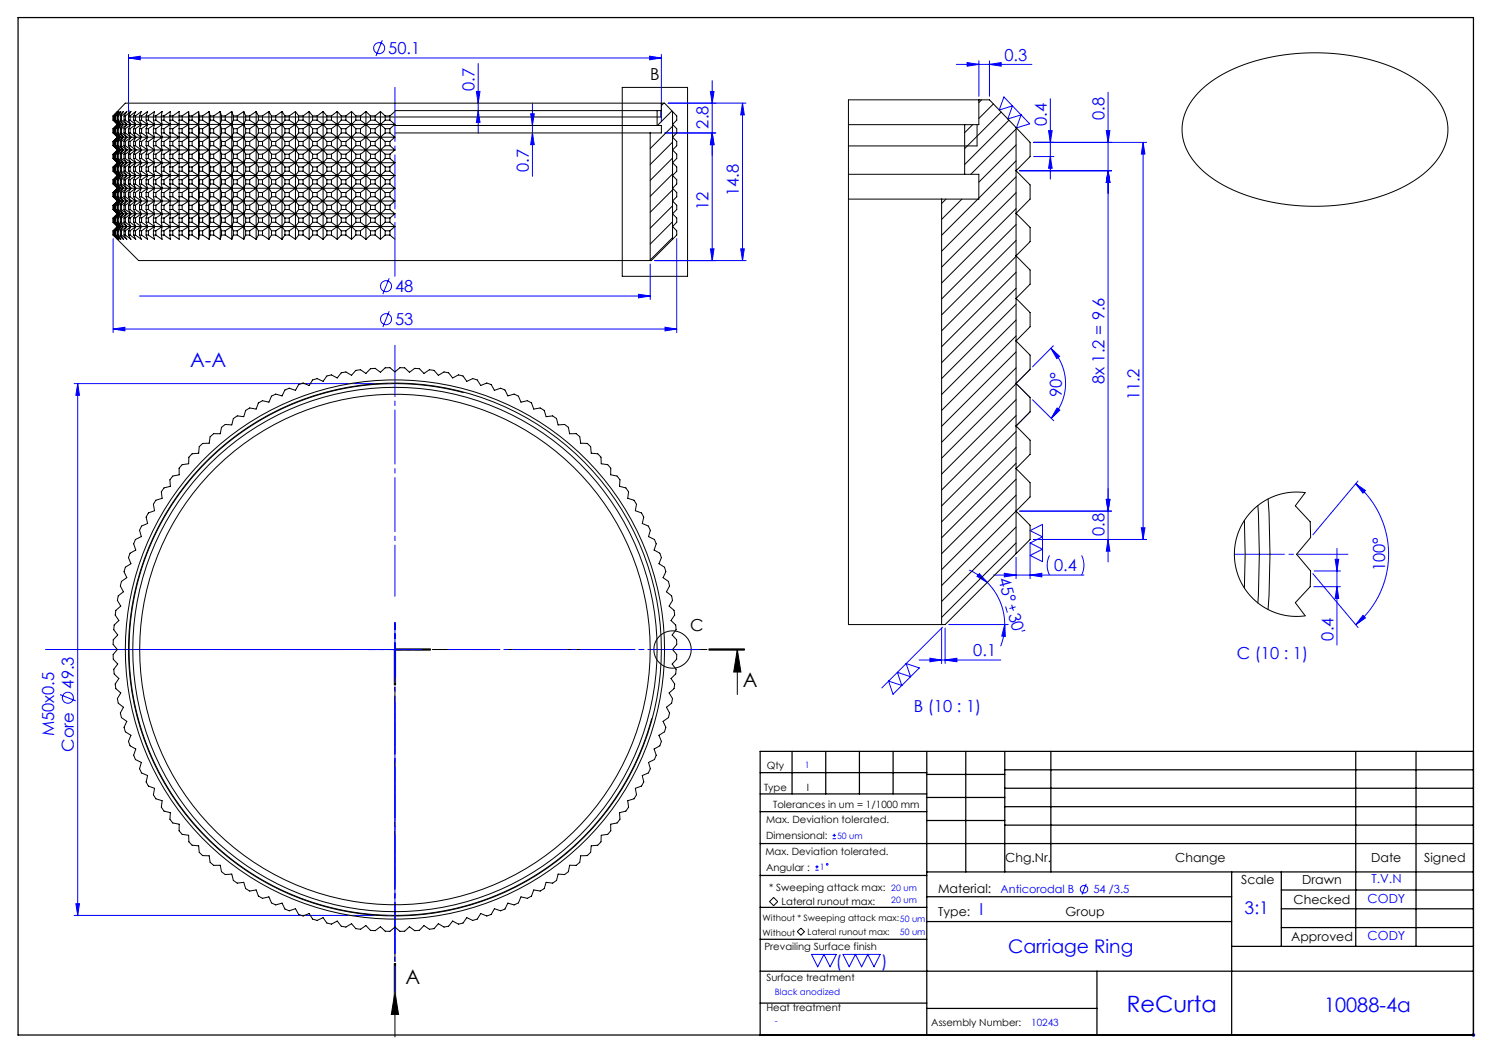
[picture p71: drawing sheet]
<svg xmlns="http://www.w3.org/2000/svg" width="420mm" height="297mm" viewBox="0 0 420 297" stroke-linecap="round" stroke-linejoin="round" font-family="sans-serif">
<defs><g id="words">
<text font-size="6.3" fill="#00f" x="317.8" y="285.3">ReCurta</text>
<g font-size="5.6" fill="#00f">
<text x="53.6" y="103.6">A-A</text>
<text x="373.5" y="285.3">10088-4a</text>
</g>
<g font-size="5.6">
<text x="209.5" y="193.7">A</text>
<text x="114.4" y="277.6">A</text>
</g>
<text font-size="5.3" fill="#00f" x="284.4" y="268.8">Carriage Ring</text>
<text font-size="4.9" fill="#00f" x="351.1" y="257.8">3:1</text>
<g font-size="4.7" fill="#00f">
<text x="109.5" y="15.3">50.1</text>
<text x="283.3" y="17.1">0.3</text>
<text x="133.9" y="25.7" transform="rotate(-90 133.9 25.7)">0.7</text>
<text x="295.3" y="35.6" transform="rotate(-90 295.3 35.6)">0.4</text>
<text x="311.5" y="33.8" transform="rotate(-90 311.5 33.8)">0.8</text>
<text x="199.9" y="36.3" transform="rotate(-90 199.9 36.3)">2.8</text>
<text x="149.2" y="48.4" transform="rotate(-90 149.2 48.4)">0.7</text>
<text x="199.9" y="59.3" transform="rotate(-90 199.9 59.3)">12</text>
<text x="208.4" y="55.4" transform="rotate(-90 208.4 55.4)">14.8</text>
<text x="111.5" y="82.4">48</text>
<text x="111.5" y="91.7">53</text>
<text x="299.5" y="111.9" transform="rotate(-89 299.5 111.9)">90°</text>
<text x="311.5" y="108.4" transform="rotate(-90 311.5 108.4)">8x 1.2 = 9.6</text>
<text x="321.4" y="113" transform="rotate(-90 321.4 113)">11.2</text>
<text x="311.5" y="151.1" transform="rotate(-90 311.5 151.1)">0.8</text>
<text x="297.3" y="161.2">0.4</text>
<text x="390.7" y="161.1" transform="rotate(-90 390.7 161.1)">100°</text>
<text x="281.5" y="163.4" transform="rotate(74 281.5 163.4)">45°</text>
<text x="284.4" y="173.3" transform="rotate(74 284.4 173.3)">30'</text>
<text x="274.5" y="185.1">0.1</text>
<text x="348.8" y="185.9">C (10 : 1)</text>
<text x="376.1" y="180.7" transform="rotate(-90 376.1 180.7)">0.4</text>
<text x="20.8" y="194.2" transform="rotate(-90 20.8 194.2)">49.3</text>
<text x="257.8" y="200.9">B (10 : 1)</text>
<text x="15.3" y="207.7" transform="rotate(-90 15.3 207.7)">M50x0.5</text>
<text x="20.8" y="212.1" transform="rotate(-90 20.8 212.1)">Core</text>
<text x="276.2" y="258.1">I</text>
<text x="235.7" y="272.7">(</text>
<text x="248.6" y="272.7">)</text>
</g>
<g font-size="4.7">
<text x="183.4" y="22.4">B</text>
<text x="194.7" y="178.1">C</text>
</g>
<g font-size="3.5">
<text x="283.6" y="243.1">Chg.Nr.</text>
<text x="331.5" y="243.1">Change</text>
<text x="386.8" y="243.1">Date</text>
<text x="401.7" y="243.1">Signed</text>
<text x="264.6" y="252">Material:</text>
<text x="350.1" y="249.3">Scale</text>
<text x="367.3" y="249.3">Drawn</text>
<text x="364.9" y="254.9">Checked</text>
<text x="264.6" y="258.3">Type:</text>
<text x="300.6" y="258.3">Group</text>
<text x="364.2" y="265.4">Approved</text>
</g>
<g font-size="3.5" fill="#00f">
<text x="386.8" y="249.1">T.V.N</text>
<text x="385.8" y="254.6">CODY</text>
<text x="385.8" y="265">CODY</text>
</g>
<g font-size="3.2" fill="#00f">
<text x="282.2" y="252">Anticorodal B</text>
<text x="308.4" y="252">54 /3.5</text>
</g>
<g font-size="2.8">
<text x="216.3" y="216.9">Qty</text>
<text x="215.5" y="223">Type</text>
<text x="218.1" y="227.9">Tolerances in um = 1/1000 mm</text>
<text x="227.6" y="223">I</text>
<text x="216.1" y="232.2">Max. Deviation tolerated.</text>
<text x="216.1" y="236.6">Dimensional:</text>
<text x="215.9" y="241.2">Max. Deviation tolerated.</text>
<text x="216.1" y="245.6">Angular :</text>
<text x="217" y="251.4">* Sweeping attack max:</text>
<text x="220.5" y="255.2">Lateral runout max:</text>
<text x="215.6" y="268">Prevailing Surface finish</text>
<text x="216.2" y="276.8">Surface treatment</text>
<text x="216.2" y="285.2">Heat treatment</text>
<text x="262.7" y="289.4">Assembly Number:</text>
</g>
<text font-size="2.8" fill="#00f" x="290.9" y="289.5">10243</text>
<g font-size="2.5" fill="#00f">
<text x="227" y="216.7">1</text>
<text x="236.1" y="236.5">50 um</text>
<text x="231.2" y="245.4">1</text>
<text x="251.4" y="251.2">20 um</text>
<text x="251.4" y="254.7">20 um</text>
<text x="253.8" y="263.9">50 um</text>
<text x="218.5" y="280.6">Black anodized</text>
<text x="218.5" y="288.9">-</text>
</g>
<g font-size="2.5">
<text x="215.1" y="263.9">Without</text>
<text x="215.1" y="259.9">Without * Sweeping attack max:50 um</text>
<text x="227.8" y="263.8">Lateral runout max:</text>
</g>
</g></defs>
<g fill="none" stroke="#00f" stroke-width=".28">
<path d="M36.3 16.4l3.3-.6v1.1zM36.3 15.4v19M36.3 16.4h150.3M107.8 11.4l-1.7 4.4M134.9 17.9v19.6M183.2 15.8l3.4 .6-3.4 .5zM186.6 15.4v19M269.7 18.2h21.4M272.8 17.7l3.3 .5-3.3 .5zM276.1 17.2v10M279.1 18.2l3.3-.5v1zM279.1 17.2v10"/>
<path d="M134.4 25.8h1l-.5 3.3zM134.9 31.2l.5 3.3h-1zM149.7 32.1h1l-.5 3.3zM150.2 29v20.7M150.2 37.5l.5 3.3h-1zM187.6 37.5h14.3M188.5 29.1h21.9M200.4 25.8h1l-.5 3.3zM200.9 37.5l.5 3.3h-1zM200.9 22.7v50.8M209.4 29.1l.5 3.3h-1zM209.4 29.1v44.4"/>
<path d="M283.2 27.3l7.2 7.6-3.7 1.2 1.3-3.7-3.7 1.2 1.3-3.7-3.7 1.1zM295.8 36.9h1l-.5 3.3zM296.3 27.8v22.7M312 36.9h1.1l-.5 3.3zM312.6 26v132.5M287.6 48.2h26M291.6 40.2h31.8M291.6 44.2h5.7M296.3 44.2l.5 3.3h-1zM312.6 48.2l.5 3.3h-1.1zM322.4 40.2v112M322.4 40.2l.5 3.3h-1z"/>
<path d="M31.9 67.3v26.5M109.8 78.5l-1.8 4.4M183.4 74.5v10M184.7 73.5h25.7M190.9 67.3v26.5M200.4 70.2h1l-.5 3.3zM208.9 70.2h1l-.5 3.3zM31.9 92.8l3.3-.5v1zM31.9 92.8h159M39.4 83.5h144M109.8 87.8l-1.8 4.5M180.1 83l3.3 .5-3.3 .5z"/>
<path d="M187.6 92.3l3.3 .5-3.3 .5zM296.4 98.2l2.5 2.3-.8 .6zM296.4 98.2a14 14 0 0 1 .1 19.8M297.1 97.5l-5.8 5.9M20.9 108.2h89.5M21.9 108.2l.5 3.3h-1zM21.9 108.2v150M290.6 104.2l-4 4 3.9 3.9M290.6 116.2l-4 4M291.3 112.8l5.9 5.9M298.2 115.1l.8 .6-2.5 2.3zM382.4 136.4l2.7 1.9-.7 .8z"/>
<path d="M382.4 136.4a26 26 0 0 1 0 39.8M383.1 135.7l-12.8 15.1M286.6 157.2v6M290.6 153.2v10M290.6 149.7l3.5-1.8v10.5l-3.5-1.7 3.5-1.8-3.5-1.7 3.5-1.8zM291.6 152.2h31.8M296 156.6a6.2 6.2 0 0 0 0 5.6M305.1 156.6a6.2 6.2 0 0 1 0 5.6M312 140.9h1.1l-.5 3.3zM312.6 152.2l.5 3.3h-1.1zM313.6 144.2h-26M321.9 148.9h1l-.5 3.3z"/>
<path d="M376.6 157.7h1l-.5 3.3zM377.1 154.7v27.3M111.4 175.7v15M265.6 177.2v10M265.9 176.9l-17.2 17.2M266.6 177.2v10M267.6 176.2h16.8M273.3 160.8l2.8 1.5 2.4 2M276.2 161.8l2.3 2.5-2.9-1.7zM278.5 164.3a16.8 16.8 0 0 1 4.9 11.9M280.2 162.2h25.5M283.3 161.7l3.3 .5-3.3 .5z"/>
<path d="M283.4 176.2l.2 3.3-1-.1zM283.4 176.2l-.3 3.1-.9 3M283.6 171l.5 1.8M285.4 170.6l.4 1.7M286.5 171.2l-1.8 .5M290.6 162.2l3.3-.5v1zM370.3 161.8l12.8 15.2M370.6 165.5h7.5M370.7 161h7.4M377.1 165.5l.5 3.3h-1zM384.4 173.6l.7 .7-2.7 1.9zM12.8 183.2h106.1"/>
<path d="M16.9 195.9l4.5 1.8M250.7 192.1l3.7 1.2-1.3-3.7 3.7 1.3-4.9 4.9zM255.6 187.2l3.7 1.2-2.5 2.5zM259.2 186.2h23.1M262.3 185.7l3.3 .5-3.3 .5zM266.6 186.2l3.3-.5v1zM234.9 236.6h.9M234.9 235.6h.9M235.3 235.1v1M20.9 258.2h89.5M21.4 254.9h1l-.5 3.3zM230 245.4h.9"/>
<path d="M230 244.5h.9M230.4 244v1M306.4 249.3l-1.2 3M228.9 269.2h7l-1.8 3.5-1.7-3.5-1.8 3.5zM237.8 269.2h10.5l-1.8 3.5-1.7-3.5-1.8 3.5-1.7-3.5-1.8 3.5zM415.1 291.9h1M415.3 291.6l.7 .7M415.6 291.4v1M416 291.6l-.7 .7"/>
<circle cx="106.9" cy="13.6" r="1.56"/>
<circle cx="108.9" cy="90" r="1.56"/>
<circle cx="108.9" cy="80.7" r="1.56"/>
<circle cx="19.1" cy="196.8" r="1.56"/>
<circle cx="233.3" cy="243.8" r=".24"/>
<circle cx="305.8" cy="250.8" r="1.06"/>
</g>
<g fill="none" stroke="#000" stroke-width=".28">
<path d="M36.4 31.2v1.8h150v-1.8M175.5 24.7h18.4v53.2h-18.4zM275.6 35.2v6h-36.3M338.4 25.7a41.9 41.9 0 0 1 23.8-10.2 57.8 57.8 0 0 1 35.2 5.7 20.8 20.8 0 0 1 10.7 12.5 14.7 14.7 0 0 1-5.2 14.2 43.3 43.3 0 0 1-24.2 9.8 57.4 57.4 0 0 1-34.3-5.9 20.8 20.8 0 0 1-10.7-12.4 14.4 14.4 0 0 1 4.7-13.7zM130.8 110.8a75 75 0 0 0-91.8 53 75 75 0 0 0 53 91.8 75 75 0 0 0 91.8-53M111.2 183.2v10M111.4 183.4h10M111.4 183h10M111.6 183.2v10M121.4 183.2h-10v10M200 183h10zM200 183.2h10"/>
<path d="M200 183.4h10M208 183.2l1 6.3h-2zM208 183.2v12.7M218.2 253.1l1.2 1.2-1.2 1.2-1.1-1.2zM111.2 271.8v10M111.4 271.8v20.7M111.4 279.8l1 6.3h-2zM111.6 271.8v10M224.9 262.8l1-1 1 1-1 1z"/>
<circle cx="189.7" cy="183.2" r="5.3"/>
</g>
<path d="M111.4 183.2h98.6M111.4 183.2v98.6" fill="none" stroke="#000" stroke-width=".28" stroke-dasharray="6.3 1.3 1.3 1.3" stroke-dashoffset="-.4"/>
<g fill="none" stroke="#000" stroke-width=".35">
<path d="M5.1 5h410.5v286.9h-410.5zM214.4 217.9h47M223.4 211.9v12M232.9 211.9v12M242.4 211.9v12M251.9 211.9v12M261.4 211.9v80M261.4 218.4h22M272.4 211.9v34M283.4 217.1h132.2M283.4 211.9v34M296.4 211.9v34"/>
<path d="M382.4 211.9v55M399.4 211.9v55M415.6 211.9h-201.2v80M214.4 237.9h201.2M214.4 228.9h47M214.4 223.9h47M261.4 224.9h22M261.4 231.4h22M283.4 222.3h132.2M283.4 227.5h132.2M283.4 232.7h132.2M214.4 255.9h47"/>
<path d="M214.4 246.9h47M261.4 245.9h154.2M261.4 259.9h86M261.4 252.9h86M347.4 245.9v46M361.4 245.9v21M361.4 251h54.2M361.4 256.3h54.2M214.4 273.9h201.2M214.4 264.9h47M309.4 273.9v18M347.4 266.9h68.2"/>
<path d="M361.4 261.6h54.2M214.4 282.9h47M261.4 284.4h48"/>
</g>
<path d="M111.4 183.2v98.6" fill="none" stroke="#00f" stroke-width=".28" stroke-dasharray="15.2 1.3 1.3 1.3" stroke-dashoffset="6"/>
<path d="M111.4 77.9v-53.2" fill="none" stroke="#00f" stroke-width=".28" stroke-dasharray="15.2 1.3 1.3 1.3"/>
<path d="M111.4 183.2v-7.5M111.4 183.2h-7.5M111.4 183.2v7.5M111.4 183.2h7.5" fill="none" stroke="#00f" stroke-width=".28" stroke-dasharray="15.2 1.3 1.3 1.3" stroke-dashoffset="13.4"/>
<path d="M111.4 168.2v-70.8M96.4 183.2h-70.8M111.4 198.2v70.8M126.4 183.2h70.8" fill="none" stroke="#00f" stroke-width=".28" stroke-dasharray="15.2 1.3 1.3 1.3" stroke-dashoffset=".8"/>
<path d="M348.2 156.3h32" fill="none" stroke="#00f" stroke-width=".28" stroke-dasharray="15.2 1.3 1.3 1.3" stroke-dashoffset="1.1"/>
<path d="M208 183.2l1 6.3h-2zM111.4 279.8l1 6.3h-2z" fill="#000"/>
<g fill="#00f">
<path d="M298.2 115.1l.8 .6-2.5 2.3zM296.4 98.2l2.5 2.3-.8 .6z"/>
<path d="M283.4 176.2l.2 3.3-1-.1zM276.2 161.8l2.3 2.5-2.9-1.7z"/>
<path d="M183.2 15.8l3.4 .6-3.4 .5zM36.3 16.4l3.3-.6v1.1z"/>
<path d="M31.9 92.8l3.3-.5v1zM187.6 92.3l3.3 .5-3.3 .5zM180.1 83l3.3 .5-3.3 .5zM272.8 17.7l3.3 .5-3.3 .5zM279.1 18.2l3.3-.5v1zM262.3 185.7l3.3 .5-3.3 .5zM266.6 186.2l3.3-.5v1zM283.3 161.7l3.3 .5-3.3 .5zM290.6 162.2l3.3-.5v1z"/>
<path d="M200.9 37.5l.5 3.3h-1zM200.4 25.8h1l-.5 3.3z"/>
<path d="M312.6 48.2l.5 3.3h-1.1zM312 36.9h1.1l-.5 3.3zM296.3 44.2l.5 3.3h-1zM295.8 36.9h1l-.5 3.3zM312 140.9h1.1l-.5 3.3zM312.6 48.2l.5 3.3h-1.1z"/>
<path d="M21.9 108.2l.5 3.3h-1zM21.4 254.9h1l-.5 3.3zM200.9 37.5l.5 3.3h-1zM200.4 70.2h1l-.5 3.3zM209.4 29.1l.5 3.3h-1zM208.9 70.2h1l-.5 3.3zM149.7 32.1h1l-.5 3.3zM150.2 37.5l.5 3.3h-1zM134.4 25.8h1l-.5 3.3zM134.9 31.2l.5 3.3h-1zM322.4 40.2l.5 3.3h-1zM321.9 148.9h1l-.5 3.3zM312 140.9h1.1l-.5 3.3zM312.6 152.2l.5 3.3h-1.1zM376.6 157.7h1l-.5 3.3zM377.1 165.5l.5 3.3h-1z"/>
<path d="M384.4 173.6l.7 .7-2.7 1.9zM382.4 136.4l2.7 1.9-.7 .8z"/>
</g>
<g fill="none" stroke="#000" stroke-width=".28">
<path d="M31.9 33.9l1.2 1.2M31.9 37.5l1.2 1.2M31.9 32.7v1.2M31.9 36.3v1.2M31.9 39.9v1.2M31.9 32.7h.1M31.9 36.3h.1M31.9 33.9h.1M31.9 37.5h.1M31.9 39.9h.1M31.9 32.7l1.3-1.3-1.1 1.3M31.9 33.9l1.3 1.2"/>
<path d="M31.9 37.5l1.3 1.2M32.1 32.7h.1M32.1 36.3h.1M32.1 39.9h.1M32.1 37.5h.1M32.1 33.9h.1M32.1 37.5l1.1 1.2M32.1 33.9l1.1 1.2M32.1 32.7v1.2M32.1 36.3v1.2M32.1 39.9v1.2M32.2 32.7l1.3-1.3-1 1.3"/>
<path d="M32.2 32.7v1.2M32.2 36.3v1.2M32.2 39.9v1.2M32.2 33.9l1.3 1.2M32.2 37.5l1.3 1.2M32.5 32.7h.2M32.5 39.9h.2M32.5 33.9h.2M32.5 37.5h.2M32.5 36.3h.2M32.5 33.9l1 1.2M32.5 37.5l1 1.2"/>
<path d="M32.5 32.7v1.2M32.5 36.3v1.2M32.5 39.9v1.2M32.7 32.7l1.4-1.3-1 1.3M32.7 32.7v1.2M32.7 36.3v1.2M32.7 39.9v1.2M32.7 37.5l1.4 1.2M32.7 33.9l1.4 1.2M33.1 35.1h.1M33.1 38.7h.1M33.1 35.1l-1.2 1.2"/>
<path d="M33.1 38.7l-1.2 1.2M33.1 32.7h.3M33.1 36.3h.3M33.1 37.5h.3M33.1 33.9h.3M33.1 39.9h.3M33.1 37.5l1 1.2M33.1 33.9l1 1.2M33.1 32.7v1.2M33.1 36.3v1.2M33.1 39.9v1.2M33.2 35.1h.3"/>
<path d="M33.2 38.7h.3M33.2 35.1l-1.1 1.2M33.2 38.7l-1.1 1.2M33.2 35.1l-1.3 1.2M33.2 38.7l-1.3 1.2M33.4 32.7l1.4-1.3-.9 1.3M33.4 37.5l1.4 1.2M33.4 32.7v1.2M33.4 36.3v1.2M33.4 39.9v1.2M33.4 33.9l1.4 1.2M33.5 38.7h.6"/>
<path d="M33.5 35.1h.6M33.5 38.7l-1 1.2M33.5 35.1l-1 1.2M33.5 35.1l-1.3 1.2M33.5 38.7l-1.3 1.2M33.9 32.7h.4M33.9 37.5h.4M33.9 39.9h.4M33.9 36.3h.4M33.9 33.9h.4M33.9 37.5l.9 1.2M33.9 33.9l.9 1.2"/>
<path d="M33.9 32.7v1.2M33.9 36.3v1.2M33.9 39.9v1.2M34.1 35.1h.7M34.1 38.7h.7M34.1 35.1l-1 1.2M34.1 38.7l-1 1.2M34.1 35.1l-1.4 1.2M34.1 38.7l-1.4 1.2M34.3 32.7l1.5-1.3-.8 1.3M34.3 32.7v1.2M34.3 36.3v1.2"/>
<path d="M34.3 39.9v1.2M34.3 37.5l1.5 1.2M34.3 33.9l1.5 1.2M34.8 38.7h1M34.8 35.1h1M34.8 38.7l-.9 1.2M34.8 35.1l-.9 1.2M34.8 35.1l-1.4 1.2M34.8 38.7l-1.4 1.2M35 32.7h.4M35 37.5h.4M35 36.3h.4"/>
<path d="M35 39.9h.4M35 33.9h.4M35 37.5l.8 1.2M35 33.9l.8 1.2M35 32.7v1.2M35 36.3v1.2M35 39.9v1.2M35.4 32.7l1.5-1.3-.7 1.3M35.4 37.5l1.5 1.2M35.4 32.7v1.2M35.4 36.3v1.2M35.4 39.9v1.2"/>
<path d="M35.4 33.9l1.5 1.2M35.8 38.7h1.1M35.8 35.1h1.1M35.8 35.1l-.8 1.2M35.8 38.7l-.8 1.2M35.8 38.7l-1.5 1.2M35.8 35.1l-1.5 1.2M36.2 32.7h.5M36.2 37.5h.5M36.2 39.9h.5M36.2 33.9h.5M36.2 36.3h.5"/>
<path d="M36.2 37.5l.7 1.2M36.2 33.9l.7 1.2M36.2 32.7v1.2M36.2 36.3v1.2M36.2 39.9v1.2M36.7 32.7l1.6-1.3-.6 1.3M36.7 32.7v1.2M36.7 36.3v1.2M36.7 39.9v1.2M36.7 37.5l1.6 1.2M36.7 33.9l1.6 1.2M36.9 38.7h1.4"/>
<path d="M36.9 35.1h1.4M36.9 38.7l-.7 1.2M36.9 35.1l-.7 1.2M36.9 35.1l-1.5 1.2M36.9 38.7l-1.5 1.2M37.7 32.7h.5M37.7 39.9h.5M37.7 37.5h.5M37.7 36.3h.5M37.7 33.9h.5M37.7 37.5l.6 1.2M37.7 33.9l.6 1.2"/>
<path d="M37.7 32.7v1.2M37.7 36.3v1.2M37.7 39.9v1.2M38.2 32.7l1.7-1.3-.5 1.3M38.2 37.5l1.7 1.2M38.2 32.7v1.2M38.2 36.3v1.2M38.2 39.9v1.2M38.2 33.9l1.7 1.2M38.3 38.7h1.6M38.3 35.1h1.6M38.3 38.7l-.6 1.2"/>
<path d="M38.3 35.1l-.6 1.2M38.3 35.1l-1.6 1.2M38.3 38.7l-1.6 1.2M39.4 32.7h.5M39.4 33.9h.5M39.4 39.9h.5M39.4 36.3h.5M39.4 37.5h.5M39.4 33.9l.5 1.2M39.4 37.5l.5 1.2M39.4 32.7v1.2M39.4 36.3v1.2"/>
<path d="M39.4 39.9v1.2M39.9 35.1h1.7M39.9 38.7h1.7M39.9 38.7l-.5 1.2M39.9 35.1l-.5 1.2M39.9 38.7l-1.7 1.2M39.9 35.1l-1.7 1.2M39.9 32.7l1.7-1.3-.4 1.3M39.9 33.9l1.7 1.2M39.9 32.7v1.2M39.9 36.3v1.2M39.9 39.9v1.2"/>
<path d="M39.9 37.5l1.7 1.2M41.2 32.7h.7M41.2 33.9h.7M41.2 36.3h.7M41.2 37.5h.7M41.2 39.9h.7M41.2 33.9l.4 1.2M41.2 37.5l.4 1.2M41.2 32.7v1.2M41.2 36.3v1.2M41.2 39.9v1.2M41.6 35.1h2"/>
<path d="M41.6 38.7h2M41.6 35.1l-.4 1.2M41.6 38.7l-.4 1.2M41.6 35.1l-1.7 1.2M41.6 38.7l-1.7 1.2M41.9 32.7l1.7-1.3-.3 1.3M41.9 32.7v1.2M41.9 36.3v1.2M41.9 39.9v1.2M41.9 33.9l1.7 1.2M41.9 37.5l1.7 1.2M43.3 32.7h.7"/>
<path d="M43.3 39.9h.7M43.3 36.3h.7M43.3 37.5h.7M43.3 33.9h.7M43.3 37.5l.3 1.2M43.3 33.9l.3 1.2M43.3 32.7v1.2M43.3 36.3v1.2M43.3 39.9v1.2M43.6 38.7h2.1M43.6 35.1h2.1M43.6 38.7l-.3 1.2"/>
<path d="M43.6 35.1l-.3 1.2M43.6 35.1l-1.7 1.2M43.6 38.7l-1.7 1.2M44 32.7l1.7-1.3-.2 1.3M44 32.7v1.2M44 36.3v1.2M44 39.9v1.2M44 37.5l1.7 1.2M44 33.9l1.7 1.2M45.5 32.7h.8M45.5 37.5h.8M45.5 33.9h.8"/>
<path d="M45.5 39.9h.8M45.5 36.3h.8M45.5 37.5l.2 1.2M45.5 33.9l.2 1.2M45.5 32.7v1.2M45.5 36.3v1.2M45.5 39.9v1.2M45.7 38.7h2.4M45.7 35.1h2.4M45.7 38.7l-.2 1.2M45.7 35.1l-.2 1.2M45.7 38.7l-1.7 1.2"/>
<path d="M45.7 35.1l-1.7 1.2M46.3 32.7l1.8-1.3-.2 1.3M46.3 32.7v1.2M46.3 36.3v1.2M46.3 39.9v1.2M46.3 37.5l1.8 1.2M46.3 33.9l1.8 1.2M47.9 32.7h.8M47.9 37.5h.8M47.9 36.3h.8M47.9 33.9h.8M47.9 39.9h.8"/>
<path d="M47.9 37.5l.2 1.2M47.9 33.9l.2 1.2M47.9 32.7v1.2M47.9 36.3v1.2M47.9 39.9v1.2M48.1 38.7h2.4M48.1 35.1h2.4M48.1 35.1l-.2 1.2M48.1 38.7l-.2 1.2M48.1 35.1l-1.8 1.2M48.1 38.7l-1.8 1.2M48.7 32.7l1.8-1.3v1.3"/>
<path d="M48.7 37.5l1.8 1.2M48.7 33.9l1.8 1.2M48.7 32.7v1.2M48.7 36.3v1.2M48.7 39.9v1.2M50.5 32.7h.9M50.5 33.9h.9M50.5 37.5h.9M50.5 39.9h.9M50.5 36.3h.9M50.5 33.9v1.2M50.5 37.5v1.2"/>
<path d="M50.5 32.7v1.2M50.5 36.3v1.2M50.5 39.9v1.2M50.5 35.1h2.7M50.5 38.7h2.7M50.5 38.7v1.2M50.5 35.1v1.2M50.5 35.1l-1.8 1.2M50.5 38.7l-1.8 1.2M51.4 33.9l1.8 1.2M51.4 37.5l1.8 1.2M51.4 32.7v1.2"/>
<path d="M51.4 36.3v1.2M51.4 39.9v1.2M53.2 35.1h2.8M53.2 38.7h2.8M53.2 31.4l.1 1.3M53.2 31.4l-1.8 1.3M53.2 38.7l.1 1.2M53.2 35.1l.1 1.2M53.2 31.4v36.1M53.2 35.1l-1.8 1.2M53.2 38.7l-1.8 1.2M53.3 32.7h.9"/>
<path d="M53.3 33.9h.9M53.3 39.9h.9M53.3 36.3h.9M53.3 37.5h.9M53.3 33.9l-.1 1.2M53.3 37.5l-.1 1.2M53.3 32.7v1.2M53.3 36.3v1.2M53.3 39.9v1.2M54.2 33.9l1.8 1.2M54.2 37.5l1.8 1.2M54.2 32.7v1.2"/>
<path d="M54.2 36.3v1.2M54.2 39.9v1.2M56 35.1h3M56 38.7h3M56 31.4l.2 1.3M56 31.4l-1.8 1.3M56 35.1l.2 1.2M56 38.7l.2 1.2M56 31.4v36.1M56 38.7l-1.8 1.2M56 35.1l-1.8 1.2M56.2 32.7h1"/>
<path d="M56.2 33.9h1M56.2 37.5h1M56.2 36.3h1M56.2 39.9h1M56.2 33.9l-.2 1.2M56.2 37.5l-.2 1.2M56.2 32.7v1.2M56.2 36.3v1.2M56.2 39.9v1.2M57.2 33.9l1.8 1.2M57.2 32.7v1.2M57.2 36.3v1.2"/>
<path d="M57.2 39.9v1.2M57.2 37.5l1.8 1.2M59 38.7h3.1M59 35.1h3.1M59 31.4l.3 1.3M59 31.4l-1.8 1.3M59 38.7l.3 1.2M59 35.1l.3 1.2M59 31.4v36.1M59 35.1l-1.8 1.2M59 38.7l-1.8 1.2M59.3 32.7h1"/>
<path d="M59.3 37.5h1M59.3 39.9h1M59.3 36.3h1M59.3 33.9h1M59.3 37.5l-.3 1.2M59.3 32.7v1.2M59.3 36.3v1.2M59.3 39.9v1.2M59.3 33.9l-.3 1.2M60.3 32.7v1.2M60.3 36.3v1.2M60.3 39.9v1.2"/>
<path d="M60.3 37.5l1.8 1.2M60.3 33.9l1.8 1.2M62.1 35.1h3.3M62.1 38.7h3.3M62.1 31.4l.4 1.3M62.1 31.4l-1.8 1.3M62.1 35.1l.4 1.2M62.1 38.7l.4 1.2M62.1 31.4v36.1M62.1 38.7l-1.8 1.2M62.1 35.1l-1.8 1.2M62.5 32.7h1"/>
<path d="M62.5 33.9h1M62.5 36.3h1M62.5 37.5h1M62.5 39.9h1M62.5 32.7v1.2M62.5 36.3v1.2M62.5 39.9v1.2M62.5 33.9l-.4 1.2M62.5 37.5l-.4 1.2M63.5 32.7v1.2M63.5 36.3v1.2M63.5 39.9v1.2"/>
<path d="M63.5 33.9l1.9 1.2M63.5 37.5l1.9 1.2M65.4 35.1h3.4M65.4 38.7h3.4M65.4 31.4l.4 1.3M65.4 31.4l-1.9 1.3M65.4 35.1l.4 1.2M65.4 38.7l.4 1.2M65.4 31.4v36.1M65.4 38.7l-1.9 1.2M65.4 35.1l-1.9 1.2M65.8 32.7h1.1"/>
<path d="M65.8 36.3h1.1M65.8 33.9h1.1M65.8 37.5h1.1M65.8 39.9h1.1M65.8 32.7v1.2M65.8 36.3v1.2M65.8 39.9v1.2M65.8 37.5l-.4 1.2M65.8 33.9l-.4 1.2M66.9 32.7v1.2M66.9 36.3v1.2M66.9 39.9v1.2"/>
<path d="M66.9 37.5l1.9 1.2M66.9 33.9l1.9 1.2M68.8 38.7h3.5M68.8 35.1h3.5M68.8 31.4l.5 1.3M68.8 31.4l-1.9 1.3M68.8 35.1l.5 1.2M68.8 38.7l.5 1.2M68.8 31.4v36.1M68.8 35.1l-1.9 1.2M68.8 38.7l-1.9 1.2M69.3 32.7h1.1"/>
<path d="M69.3 37.5h1.1M69.3 33.9h1.1M69.3 36.3h1.1M69.3 39.9h1.1M69.3 37.5l-.5 1.2M69.3 33.9l-.5 1.2M69.3 32.7v1.2M69.3 36.3v1.2M69.3 39.9v1.2M70.4 32.7v1.2M70.4 36.3v1.2M70.4 39.9v1.2"/>
<path d="M70.4 33.9l1.9 1.2M70.4 37.5l1.9 1.2M72.3 35.1h3.6M72.3 38.7h3.6M72.3 31.4l.6 1.3M72.3 31.4l-1.9 1.3M72.3 35.1l.6 1.2M72.3 38.7l.6 1.2M72.3 31.4v36.1M72.3 38.7l-1.9 1.2M72.3 35.1l-1.9 1.2M72.9 32.7h1.2"/>
<path d="M72.9 36.3h1.2M72.9 39.9h1.2M72.9 37.5h1.2M72.9 33.9h1.2M72.9 37.5l-.6 1.2M72.9 33.9l-.6 1.2M72.9 32.7v1.2M72.9 36.3v1.2M72.9 39.9v1.2M74.1 32.7v1.2M74.1 36.3v1.2M74.1 39.9v1.2"/>
<path d="M74.1 37.5l1.8 1.2M74.1 33.9l1.8 1.2M75.9 35.1h3.7M75.9 38.7h3.7M75.9 31.4l.7 1.3M75.9 31.4l-1.8 1.3M75.9 38.7l.7 1.2M75.9 35.1l.7 1.2M75.9 31.4v36.1M75.9 35.1l-1.8 1.2M75.9 38.7l-1.8 1.2M76.6 32.7h1.2"/>
<path d="M76.6 33.9h1.2M76.6 39.9h1.2M76.6 37.5h1.2M76.6 36.3h1.2M76.6 32.7v1.2M76.6 36.3v1.2M76.6 39.9v1.2M76.6 33.9l-.7 1.2M76.6 37.5l-.7 1.2M77.8 32.7v1.2M77.8 36.3v1.2M77.8 39.9v1.2"/>
<path d="M77.8 37.5l1.8 1.2M77.8 33.9l1.8 1.2M79.6 38.7h3.7M79.6 35.1h3.7M79.6 31.4l.8 1.3M79.6 31.4l-1.8 1.3M79.6 38.7l.8 1.2M79.6 35.1l.8 1.2M79.6 31.4v36.1M79.6 35.1l-1.8 1.2M79.6 38.7l-1.8 1.2M80.4 32.7h1.2"/>
<path d="M80.4 37.5h1.2M80.4 36.3h1.2M80.4 33.9h1.2M80.4 39.9h1.2M80.4 37.5l-.8 1.2M80.4 32.7v1.2M80.4 36.3v1.2M80.4 39.9v1.2M80.4 33.9l-.8 1.2M81.6 33.9l1.7 1.2M81.6 32.7v1.2M81.6 36.3v1.2"/>
<path d="M81.6 39.9v1.2M81.6 37.5l1.7 1.2M83.3 35.1h3.9M83.3 38.7h3.9M83.3 31.4l.9 1.3M83.3 31.4l-1.7 1.3M83.3 35.1l.9 1.2M83.3 38.7l.9 1.2M83.3 31.4v36.1M83.3 35.1l-1.7 1.2M83.3 38.7l-1.7 1.2M84.2 32.7h1.3"/>
<path d="M84.2 37.5h1.3M84.2 36.3h1.3M84.2 33.9h1.3M84.2 39.9h1.3M84.2 32.7v1.2M84.2 36.3v1.2M84.2 39.9v1.2M84.2 33.9l-.9 1.2M84.2 37.5l-.9 1.2M85.5 32.7v1.2M85.5 36.3v1.2M85.5 39.9v1.2"/>
<path d="M85.5 33.9l1.7 1.2M85.5 37.5l1.7 1.2M87.2 35.1h3.9M87.2 38.7h3.9M87.2 31.4l1 1.3M87.2 31.4l-1.7 1.3M87.2 35.1l1 1.2M87.2 38.7l1 1.2M87.2 31.4v36.1M87.2 35.1l-1.7 1.2M87.2 38.7l-1.7 1.2M88.2 32.7h1.3"/>
<path d="M88.2 33.9h1.3M88.2 39.9h1.3M88.2 37.5h1.3M88.2 36.3h1.3M88.2 32.7v1.2M88.2 36.3v1.2M88.2 39.9v1.2M88.2 37.5l-1 1.2M88.2 33.9l-1 1.2M89.5 33.9l1.6 1.2M89.5 32.7v1.2M89.5 36.3v1.2"/>
<path d="M89.5 39.9v1.2M89.5 37.5l1.6 1.2M91.1 38.7h4M91.1 35.1h4M91.1 31.4l1.1 1.3M91.1 31.4l-1.6 1.3M91.1 38.7l1.1 1.2M91.1 35.1l1.1 1.2M91.1 31.4v36.1M91.1 35.1l-1.6 1.2M91.1 38.7l-1.6 1.2M92.2 32.7h1.3"/>
<path d="M92.2 39.9h1.3M92.2 36.3h1.3M92.2 37.5h1.3M92.2 33.9h1.3M92.2 32.7v1.2M92.2 36.3v1.2M92.2 39.9v1.2M92.2 37.5l-1.1 1.2M92.2 33.9l-1.1 1.2M93.5 32.7v1.2M93.5 36.3v1.2M93.5 39.9v1.2"/>
<path d="M93.5 37.5l1.6 1.2M93.5 33.9l1.6 1.2M95.1 38.7h4.1M95.1 35.1h4.1M95.1 31.4l1.2 1.3M95.1 31.4l-1.6 1.3M95.1 35.1l1.2 1.2M95.1 38.7l1.2 1.2M95.1 31.4v36.1M95.1 38.7l-1.6 1.2M95.1 35.1l-1.6 1.2M96.3 32.7h1.3"/>
<path d="M96.3 37.5h1.3M96.3 36.3h1.3M96.3 33.9h1.3M96.3 39.9h1.3M96.3 32.7v1.2M96.3 36.3v1.2M96.3 39.9v1.2M96.3 37.5l-1.2 1.2M96.3 33.9l-1.2 1.2M97.6 32.7v1.2M97.6 36.3v1.2M97.6 39.9v1.2"/>
<path d="M97.6 33.9l1.6 1.2M97.6 37.5l1.6 1.2M99.2 38.7h4M99.2 35.1h4M99.2 31.4l1.2 1.3M99.2 31.4l-1.6 1.3M99.2 38.7l1.2 1.2M99.2 35.1l1.2 1.2M99.2 31.4v36.1M99.2 38.7l-1.6 1.2M99.2 35.1l-1.6 1.2M100.4 32.7h1.3"/>
<path d="M100.4 37.5h1.3M100.4 39.9h1.3M100.4 36.3h1.3M100.4 33.9h1.3M100.4 37.5l-1.2 1.2M100.4 32.7v1.2M100.4 36.3v1.2M100.4 39.9v1.2M100.4 33.9l-1.2 1.2M101.7 37.5l1.5 1.2M101.7 32.7v1.2M101.7 36.3v1.2"/>
<path d="M101.7 39.9v1.2M101.7 33.9l1.5 1.2M103.2 38.7h4.1M103.2 35.1h4.1M103.2 31.4l1.3 1.3M103.2 31.4l-1.5 1.3M103.2 38.7l1.3 1.2M103.2 35.1l1.3 1.2M103.2 31.4v36.1M103.2 38.7l-1.5 1.2M103.2 35.1l-1.5 1.2M104.5 32.7h1.3"/>
<path d="M104.5 39.9h1.3M104.5 36.3h1.3M104.5 37.5h1.3M104.5 33.9h1.3M104.5 32.7v1.2M104.5 36.3v1.2M104.5 39.9v1.2M104.5 37.5l-1.3 1.2M104.5 33.9l-1.3 1.2M105.8 32.7v1.2M105.8 36.3v1.2M105.8 39.9v1.2"/>
<path d="M105.8 37.5l1.5 1.2M105.8 33.9l1.5 1.2M107.3 35.1h4.1M107.3 38.7h4.1M107.3 31.4l1.4 1.3M107.3 31.4l-1.5 1.3M107.3 35.1l1.4 1.2M107.3 38.7l1.4 1.2M107.3 31.4v36.1M107.3 38.7l-1.5 1.2M107.3 35.1l-1.5 1.2M108.7 33.9h1.3"/>
<path d="M108.7 32.7h1.3M108.7 37.5h1.3M108.7 36.3h1.3M108.7 39.9h1.3M108.7 32.7v1.2M108.7 36.3v1.2M108.7 39.9v1.2M108.7 33.9l-1.4 1.2M108.7 37.5l-1.4 1.2M110 32.7v1.2M110 36.3v1.2M110 39.9v1.2"/>
<path d="M110 33.9l1.4 1.2M110 37.5l1.4 1.2M111.4 35.4h74M111.4 31.2h74M111.4 37.5h72M111.4 31.4l-1.4 1.3M111.4 35.1l-1.4 1.2M111.4 38.7l-1.4 1.2M183.4 37.5v36M185.4 35.4h1.2v2.1h-3.2M185.4 31.2v4.2M186.6 29.1h-151.2l-3.5 3.6"/>
<path d="M186.6 29.1h.9l2.2 2.3M186.6 29.1v2.1h-1.2M187.2 29.1l-.6 .7M189.5 31.3l-4.1 4.1M189.7 35.6l-6.3 6.3M189.7 31.4l1.2 1.3v1.2l-1.2 1.2 1.2 1.2v1.2l-1.2 1.2 1.2 1.2v1.2l-1.2 1.2 1.2 1.2v1.2l-1.2 1.2 1.2 1.2v1.2l-1.2 1.2 1.2 1.2v1.2l-1.2 1.2 1.2 1.2v1.2l-1.2 1.2 1.2 1.2v1.2l-1.2 1.2 1.2 1.2v1.2l-1.2 1.2 1.2 1.2v1.2l-1.2 1.2M189.7 31.4v36.1M239.3 35.2h32.8M272.1 35.2v14M274.4 35.2l-2.3 2.2M276.1 28.2h-36.8v148h26.3M276.1 28.2h3l7.5 7.8"/>
<path d="M276.1 28.2v7h-4M276.9 28.2l-.8 .7M280.2 29.3l-4.1 4.1M282.4 31.6l-10.3 10.3M284.6 33.9l-12.5 12.5M286.6 36l4 4.2v4l-4 4 4 4v4l-4 4 4 4v4l-4 4 4 4v4l-4 4 4 4v4l-4 4 4 4v4l-4 4 4 4v4l-4 4 4 4v4l-4 4 4 4v4l-4 4M286.6 36v120.2M286.6 36.4l-12.8 12.8M31.9 41.1l1.2 1.2M31.9 51.9l1.2 1.2M31.9 44.7l1.2 1.2M31.9 48.3l1.2 1.2"/>
<path d="M31.9 59.1l1.2 1.2M31.9 55.5l1.2 1.2M31.9 43.5v1.2M31.9 47.1v1.2M31.9 50.7v1.2M31.9 54.3v1.2M31.9 57.9v1.2M31.9 47.1h.1M31.9 41.1h.1M31.9 51.9h.1M31.9 44.7h.1M31.9 48.3h.1"/>
<path d="M31.9 50.7h.1M31.9 59.1h.1M31.9 55.5h.1M31.9 43.5h.1M31.9 54.3h.1M31.9 57.9h.1M31.9 41.1l1.3 1.2M31.9 51.9l1.3 1.2M31.9 44.7l1.3 1.2M31.9 48.3l1.3 1.2M31.9 59.1l1.3 1.2M31.9 55.5l1.3 1.2"/>
<path d="M32.1 41.1h.1M32.1 51.9h.1M32.1 48.3h.1M32.1 44.7h.1M32.1 55.5h.1M32.1 57.9h.1M32.1 54.3h.1M32.1 50.7h.1M32.1 47.1h.1M32.1 59.1h.1M32.1 43.5h.1M32.1 41.1l1.1 1.2"/>
<path d="M32.1 51.9l1.1 1.2M32.1 48.3l1.1 1.2M32.1 44.7l1.1 1.2M32.1 55.5l1.1 1.2M32.1 59.1l1.1 1.2M32.1 43.5v1.2M32.1 47.1v1.2M32.1 50.7v1.2M32.1 54.3v1.2M32.1 57.9v1.2M32.2 41.1l1.3 1.2M32.2 51.9l1.3 1.2"/>
<path d="M32.2 48.3l1.3 1.2M32.2 43.5v1.2M32.2 47.1v1.2M32.2 50.7v1.2M32.2 54.3v1.2M32.2 57.9v1.2M32.2 44.7l1.3 1.2M32.2 55.5l1.3 1.2M32.2 59.1l1.3 1.2M32.5 43.5h.2M32.5 50.7h.2M32.5 44.7h.2"/>
<path d="M32.5 41.1h.2M32.5 59.1h.2M32.5 55.5h.2M32.5 57.9h.2M32.5 51.9h.2M32.5 54.3h.2M32.5 48.3h.2M32.5 47.1h.2M32.5 44.7l1 1.2M32.5 41.1l1 1.2M32.5 59.1l1 1.2M32.5 55.5l1 1.2"/>
<path d="M32.5 51.9l1 1.2M32.5 48.3l1 1.2M32.5 43.5v1.2M32.5 47.1v1.2M32.5 50.7v1.2M32.5 54.3v1.2M32.5 57.9v1.2M32.7 43.5v1.2M32.7 47.1v1.2M32.7 50.7v1.2M32.7 54.3v1.2M32.7 57.9v1.2"/>
<path d="M32.7 44.7l1.4 1.2M32.7 48.3l1.4 1.2M32.7 41.1l1.4 1.2M32.7 55.5l1.4 1.2M32.7 59.1l1.4 1.2M32.7 51.9l1.4 1.2M33.1 45.9h.1M33.1 42.3h.1M33.1 53.1h.1M33.1 49.5h.1M33.1 56.7h.1M33.1 45.9l-1.2 1.2"/>
<path d="M33.1 49.5l-1.2 1.2M33.1 42.3l-1.2 1.2M33.1 53.1l-1.2 1.2M33.1 56.7l-1.2 1.2M33.1 55.5h.3M33.1 44.7h.3M33.1 41.1h.3M33.1 48.3h.3M33.1 51.9h.3M33.1 54.3h.3M33.1 50.7h.3M33.1 47.1h.3"/>
<path d="M33.1 59.1h.3M33.1 57.9h.3M33.1 43.5h.3M33.1 55.5l1 1.2M33.1 44.7l1 1.2M33.1 41.1l1 1.2M33.1 48.3l1 1.2M33.1 51.9l1 1.2M33.1 59.1l1 1.2M33.1 43.5v1.2M33.1 47.1v1.2M33.1 50.7v1.2"/>
<path d="M33.1 54.3v1.2M33.1 57.9v1.2M33.2 42.3h.3M33.2 53.1h.3M33.2 49.5h.3M33.2 45.9h.3M33.2 56.7h.3M33.2 56.7l-1.1 1.2M33.2 53.1l-1.1 1.2M33.2 49.5l-1.1 1.2M33.2 45.9l-1.1 1.2M33.2 42.3l-1.1 1.2"/>
<path d="M33.2 45.9l-1.3 1.2M33.2 49.5l-1.3 1.2M33.2 42.3l-1.3 1.2M33.2 53.1l-1.3 1.2M33.2 56.7l-1.3 1.2M33.4 55.5l1.4 1.2M33.4 44.7l1.4 1.2M33.4 41.1l1.4 1.2M33.4 48.3l1.4 1.2M33.4 43.5v1.2M33.4 47.1v1.2M33.4 50.7v1.2"/>
<path d="M33.4 54.3v1.2M33.4 57.9v1.2M33.4 51.9l1.4 1.2M33.4 59.1l1.4 1.2M33.5 42.3h.6M33.5 49.5h.6M33.5 45.9h.6M33.5 56.7h.6M33.5 53.1h.6M33.5 42.3l-1 1.2M33.5 49.5l-1 1.2M33.5 56.7l-1 1.2"/>
<path d="M33.5 53.1l-1 1.2M33.5 45.9l-1 1.2M33.5 56.7l-1.3 1.2M33.5 53.1l-1.3 1.2M33.5 45.9l-1.3 1.2M33.5 49.5l-1.3 1.2M33.5 42.3l-1.3 1.2M33.9 51.9h.4M33.9 48.3h.4M33.9 57.9h.4M33.9 44.7h.4M33.9 54.3h.4"/>
<path d="M33.9 41.1h.4M33.9 43.5h.4M33.9 47.1h.4M33.9 55.5h.4M33.9 50.7h.4M33.9 59.1h.4M33.9 51.9l.9 1.2M33.9 48.3l.9 1.2M33.9 44.7l.9 1.2M33.9 41.1l.9 1.2M33.9 55.5l.9 1.2M33.9 59.1l.9 1.2"/>
<path d="M33.9 43.5v1.2M33.9 47.1v1.2M33.9 50.7v1.2M33.9 54.3v1.2M33.9 57.9v1.2M34.1 56.7h.7M34.1 45.9h.7M34.1 42.3h.7M34.1 49.5h.7M34.1 53.1h.7M34.1 53.1l-1 1.2M34.1 49.5l-1 1.2"/>
<path d="M34.1 45.9l-1 1.2M34.1 56.7l-1 1.2M34.1 42.3l-1 1.2M34.1 42.3l-1.4 1.2M34.1 45.9l-1.4 1.2M34.1 49.5l-1.4 1.2M34.1 53.1l-1.4 1.2M34.1 56.7l-1.4 1.2M34.3 48.3l1.5 1.2M34.3 43.5v1.2M34.3 47.1v1.2M34.3 50.7v1.2"/>
<path d="M34.3 54.3v1.2M34.3 57.9v1.2M34.3 41.1l1.5 1.2M34.3 44.7l1.5 1.2M34.3 51.9l1.5 1.2M34.3 59.1l1.5 1.2M34.3 55.5l1.5 1.2M34.8 53.1h1M34.8 49.5h1M34.8 56.7h1M34.8 45.9h1M34.8 42.3h1"/>
<path d="M34.8 56.7l-.9 1.2M34.8 53.1l-.9 1.2M34.8 42.3l-.9 1.2M34.8 45.9l-.9 1.2M34.8 49.5l-.9 1.2M34.8 53.1l-1.4 1.2M34.8 42.3l-1.4 1.2M34.8 49.5l-1.4 1.2M34.8 45.9l-1.4 1.2M34.8 56.7l-1.4 1.2M35 43.5h.4M35 41.1h.4"/>
<path d="M35 47.1h.4M35 59.1h.4M35 57.9h.4M35 51.9h.4M35 54.3h.4M35 48.3h.4M35 50.7h.4M35 44.7h.4M35 55.5h.4M35 41.1l.8 1.2M35 59.1l.8 1.2M35 51.9l.8 1.2"/>
<path d="M35 48.3l.8 1.2M35 44.7l.8 1.2M35 55.5l.8 1.2M35 43.5v1.2M35 47.1v1.2M35 50.7v1.2M35 54.3v1.2M35 57.9v1.2M35.4 43.5v1.2M35.4 47.1v1.2M35.4 50.7v1.2M35.4 54.3v1.2"/>
<path d="M35.4 57.9v1.2M35.4 44.7l1.5 1.2M35.4 41.1l1.5 1.2M35.4 51.9l1.5 1.2M35.4 59.1l1.5 1.2M35.4 48.3l1.5 1.2M35.4 55.5l1.5 1.2M35.8 42.3h1.1M35.8 45.9h1.1M35.8 56.7h1.1M35.8 53.1h1.1M35.8 49.5h1.1"/>
<path d="M35.8 42.3l-.8 1.2M35.8 45.9l-.8 1.2M35.8 56.7l-.8 1.2M35.8 53.1l-.8 1.2M35.8 49.5l-.8 1.2M35.8 45.9l-1.5 1.2M35.8 42.3l-1.5 1.2M35.8 56.7l-1.5 1.2M35.8 53.1l-1.5 1.2M35.8 49.5l-1.5 1.2M36.2 50.7h.5M36.2 47.1h.5"/>
<path d="M36.2 44.7h.5M36.2 48.3h.5M36.2 59.1h.5M36.2 55.5h.5M36.2 57.9h.5M36.2 51.9h.5M36.2 54.3h.5M36.2 41.1h.5M36.2 43.5h.5M36.2 44.7l.7 1.2M36.2 48.3l.7 1.2M36.2 59.1l.7 1.2"/>
<path d="M36.2 55.5l.7 1.2M36.2 51.9l.7 1.2M36.2 41.1l.7 1.2M36.2 43.5v1.2M36.2 47.1v1.2M36.2 50.7v1.2M36.2 54.3v1.2M36.2 57.9v1.2M36.7 51.9l1.6 1.2M36.7 43.5v1.2M36.7 47.1v1.2M36.7 50.7v1.2"/>
<path d="M36.7 54.3v1.2M36.7 57.9v1.2M36.7 55.5l1.6 1.2M36.7 59.1l1.6 1.2M36.7 48.3l1.6 1.2M36.7 44.7l1.6 1.2M36.7 41.1l1.6 1.2M36.9 49.5h1.4M36.9 45.9h1.4M36.9 56.7h1.4M36.9 53.1h1.4M36.9 42.3h1.4"/>
<path d="M36.9 49.5l-.7 1.2M36.9 45.9l-.7 1.2M36.9 56.7l-.7 1.2M36.9 53.1l-.7 1.2M36.9 42.3l-.7 1.2M36.9 42.3l-1.5 1.2M36.9 49.5l-1.5 1.2M36.9 45.9l-1.5 1.2M36.9 56.7l-1.5 1.2M36.9 53.1l-1.5 1.2M37.7 48.3h.5M37.7 50.7h.5"/>
<path d="M37.7 44.7h.5M37.7 54.3h.5M37.7 41.1h.5M37.7 47.1h.5M37.7 59.1h.5M37.7 43.5h.5M37.7 55.5h.5M37.7 51.9h.5M37.7 57.9h.5M37.7 48.3l.6 1.2M37.7 44.7l.6 1.2M37.7 41.1l.6 1.2"/>
<path d="M37.7 59.1l.6 1.2M37.7 55.5l.6 1.2M37.7 51.9l.6 1.2M37.7 43.5v1.2M37.7 47.1v1.2M37.7 50.7v1.2M37.7 54.3v1.2M37.7 57.9v1.2M38.2 48.3l1.7 1.2M38.2 44.7l1.7 1.2M38.2 41.1l1.7 1.2M38.2 43.5v1.2"/>
<path d="M38.2 47.1v1.2M38.2 50.7v1.2M38.2 54.3v1.2M38.2 57.9v1.2M38.2 59.1l1.7 1.2M38.2 55.5l1.7 1.2M38.2 51.9l1.7 1.2M38.3 49.5h1.6M38.3 45.9h1.6M38.3 53.1h1.6M38.3 42.3h1.6M38.3 56.7h1.6"/>
<path d="M38.3 49.5l-.6 1.2M38.3 53.1l-.6 1.2M38.3 45.9l-.6 1.2M38.3 42.3l-.6 1.2M38.3 56.7l-.6 1.2M38.3 49.5l-1.6 1.2M38.3 45.9l-1.6 1.2M38.3 53.1l-1.6 1.2M38.3 56.7l-1.6 1.2M38.3 42.3l-1.6 1.2M39.4 47.1h.5M39.4 50.7h.5"/>
<path d="M39.4 57.9h.5M39.4 44.7h.5M39.4 43.5h.5M39.4 54.3h.5M39.4 41.1h.5M39.4 59.1h.5M39.4 55.5h.5M39.4 51.9h.5M39.4 48.3h.5M39.4 44.7l.5 1.2M39.4 41.1l.5 1.2M39.4 59.1l.5 1.2"/>
<path d="M39.4 55.5l.5 1.2M39.4 51.9l.5 1.2M39.4 48.3l.5 1.2M39.4 43.5v1.2M39.4 47.1v1.2M39.4 50.7v1.2M39.4 54.3v1.2M39.4 57.9v1.2M39.9 45.9h1.7M39.9 49.5h1.7M39.9 56.7h1.7M39.9 42.3h1.7"/>
<path d="M39.9 53.1h1.7M39.9 45.9l-.5 1.2M39.9 49.5l-.5 1.2M39.9 56.7l-.5 1.2M39.9 42.3l-.5 1.2M39.9 53.1l-.5 1.2M39.9 49.5l-1.7 1.2M39.9 53.1l-1.7 1.2M39.9 45.9l-1.7 1.2M39.9 42.3l-1.7 1.2M39.9 56.7l-1.7 1.2M39.9 43.5v1.2"/>
<path d="M39.9 47.1v1.2M39.9 50.7v1.2M39.9 54.3v1.2M39.9 57.9v1.2M39.9 44.7l1.7 1.2M39.9 59.1l1.7 1.2M39.9 41.1l1.7 1.2M39.9 55.5l1.7 1.2M39.9 48.3l1.7 1.2M39.9 51.9l1.7 1.2M41.2 55.5h.7M41.2 54.3h.7"/>
<path d="M41.2 48.3h.7M41.2 57.9h.7M41.2 44.7h.7M41.2 47.1h.7M41.2 41.1h.7M41.2 43.5h.7M41.2 50.7h.7M41.2 59.1h.7M41.2 51.9h.7M41.2 55.5l.4 1.2M41.2 48.3l.4 1.2M41.2 44.7l.4 1.2"/>
<path d="M41.2 41.1l.4 1.2M41.2 59.1l.4 1.2M41.2 51.9l.4 1.2M41.2 43.5v1.2M41.2 47.1v1.2M41.2 50.7v1.2M41.2 54.3v1.2M41.2 57.9v1.2M41.6 56.7h2M41.6 53.1h2M41.6 49.5h2M41.6 45.9h2"/>
<path d="M41.6 42.3h2M41.6 53.1l-.4 1.2M41.6 56.7l-.4 1.2M41.6 45.9l-.4 1.2M41.6 42.3l-.4 1.2M41.6 49.5l-.4 1.2M41.6 45.9l-1.7 1.2M41.6 49.5l-1.7 1.2M41.6 56.7l-1.7 1.2M41.6 42.3l-1.7 1.2M41.6 53.1l-1.7 1.2M41.9 44.7l1.7 1.2"/>
<path d="M41.9 43.5v1.2M41.9 47.1v1.2M41.9 50.7v1.2M41.9 54.3v1.2M41.9 57.9v1.2M41.9 51.9l1.7 1.2M41.9 55.5l1.7 1.2M41.9 41.1l1.7 1.2M41.9 48.3l1.7 1.2M41.9 59.1l1.7 1.2M43.3 50.7h.7M43.3 47.1h.7"/>
<path d="M43.3 48.3h.7M43.3 41.1h.7M43.3 43.5h.7M43.3 44.7h.7M43.3 59.1h.7M43.3 55.5h.7M43.3 57.9h.7M43.3 51.9h.7M43.3 54.3h.7M43.3 48.3l.3 1.2M43.3 41.1l.3 1.2M43.3 44.7l.3 1.2"/>
<path d="M43.3 59.1l.3 1.2M43.3 55.5l.3 1.2M43.3 51.9l.3 1.2M43.3 43.5v1.2M43.3 47.1v1.2M43.3 50.7v1.2M43.3 54.3v1.2M43.3 57.9v1.2M43.6 49.5h2.1M43.6 45.9h2.1M43.6 42.3h2.1M43.6 56.7h2.1"/>
<path d="M43.6 53.1h2.1M43.6 49.5l-.3 1.2M43.6 45.9l-.3 1.2M43.6 42.3l-.3 1.2M43.6 56.7l-.3 1.2M43.6 53.1l-.3 1.2M43.6 42.3l-1.7 1.2M43.6 49.5l-1.7 1.2M43.6 53.1l-1.7 1.2M43.6 45.9l-1.7 1.2M43.6 56.7l-1.7 1.2M44 43.5v1.2"/>
<path d="M44 47.1v1.2M44 50.7v1.2M44 54.3v1.2M44 57.9v1.2M44 41.1l1.7 1.2M44 48.3l1.7 1.2M44 44.7l1.7 1.2M44 51.9l1.7 1.2M44 55.5l1.7 1.2M44 59.1l1.7 1.2M45.5 43.5h.8M45.5 54.3h.8"/>
<path d="M45.5 59.1h.8M45.5 55.5h.8M45.5 51.9h.8M45.5 50.7h.8M45.5 44.7h.8M45.5 47.1h.8M45.5 41.1h.8M45.5 57.9h.8M45.5 48.3h.8M45.5 59.1l.2 1.2M45.5 55.5l.2 1.2M45.5 51.9l.2 1.2"/>
<path d="M45.5 44.7l.2 1.2M45.5 41.1l.2 1.2M45.5 48.3l.2 1.2M45.5 43.5v1.2M45.5 47.1v1.2M45.5 50.7v1.2M45.5 54.3v1.2M45.5 57.9v1.2M45.7 42.3h2.4M45.7 53.1h2.4M45.7 56.7h2.4M45.7 49.5h2.4"/>
<path d="M45.7 45.9h2.4M45.7 42.3l-.2 1.2M45.7 53.1l-.2 1.2M45.7 49.5l-.2 1.2M45.7 45.9l-.2 1.2M45.7 56.7l-.2 1.2M45.7 49.5l-1.7 1.2M45.7 45.9l-1.7 1.2M45.7 42.3l-1.7 1.2M45.7 53.1l-1.7 1.2M45.7 56.7l-1.7 1.2M46.3 44.7l1.8 1.2"/>
<path d="M46.3 43.5v1.2M46.3 47.1v1.2M46.3 50.7v1.2M46.3 54.3v1.2M46.3 57.9v1.2M46.3 41.1l1.8 1.2M46.3 59.1l1.8 1.2M46.3 55.5l1.8 1.2M46.3 51.9l1.8 1.2M46.3 48.3l1.8 1.2M47.9 57.9h.8M47.9 54.3h.8"/>
<path d="M47.9 44.7h.8M47.9 41.1h.8M47.9 43.5h.8M47.9 59.1h.8M47.9 47.1h.8M47.9 55.5h.8M47.9 51.9h.8M47.9 48.3h.8M47.9 50.7h.8M47.9 44.7l.2 1.2M47.9 41.1l.2 1.2M47.9 59.1l.2 1.2"/>
<path d="M47.9 55.5l.2 1.2M47.9 51.9l.2 1.2M47.9 48.3l.2 1.2M47.9 43.5v1.2M47.9 47.1v1.2M47.9 50.7v1.2M47.9 54.3v1.2M47.9 57.9v1.2M48.1 56.7h2.4M48.1 53.1h2.4M48.1 45.9h2.4M48.1 42.3h2.4"/>
<path d="M48.1 49.5h2.4M48.1 56.7l-.2 1.2M48.1 53.1l-.2 1.2M48.1 42.3l-.2 1.2M48.1 45.9l-.2 1.2M48.1 49.5l-.2 1.2M48.1 42.3l-1.8 1.2M48.1 53.1l-1.8 1.2M48.1 49.5l-1.8 1.2M48.1 45.9l-1.8 1.2M48.1 56.7l-1.8 1.2M48.7 44.7l1.8 1.2"/>
<path d="M48.7 43.5v1.2M48.7 47.1v1.2M48.7 50.7v1.2M48.7 54.3v1.2M48.7 57.9v1.2M48.7 41.1l1.8 1.2M48.7 59.1l1.8 1.2M48.7 48.3l1.8 1.2M48.7 55.5l1.8 1.2M48.7 51.9l1.8 1.2M50.5 51.9h.9M50.5 43.5h.9"/>
<path d="M50.5 57.9h.9M50.5 48.3h.9M50.5 44.7h.9M50.5 47.1h.9M50.5 41.1h.9M50.5 59.1h.9M50.5 54.3h.9M50.5 50.7h.9M50.5 55.5h.9M50.5 51.9v1.2M50.5 48.3v1.2M50.5 44.7v1.2"/>
<path d="M50.5 41.1v1.2M50.5 59.1v1.2M50.5 55.5v1.2M50.5 43.5v1.2M50.5 47.1v1.2M50.5 50.7v1.2M50.5 54.3v1.2M50.5 57.9v1.2M50.5 53.1h2.7M50.5 42.3h2.7M50.5 56.7h2.7M50.5 49.5h2.7"/>
<path d="M50.5 45.9h2.7M50.5 42.3v1.2M50.5 56.7v1.2M50.5 45.9v1.2M50.5 53.1v1.2M50.5 49.5v1.2M50.5 42.3l-1.8 1.2M50.5 56.7l-1.8 1.2M50.5 53.1l-1.8 1.2M50.5 45.9l-1.8 1.2M50.5 49.5l-1.8 1.2M51.4 51.9l1.8 1.2"/>
<path d="M51.4 43.5v1.2M51.4 47.1v1.2M51.4 50.7v1.2M51.4 54.3v1.2M51.4 57.9v1.2M51.4 41.1l1.8 1.2M51.4 44.7l1.8 1.2M51.4 48.3l1.8 1.2M51.4 59.1l1.8 1.2M51.4 55.5l1.8 1.2M53.2 42.3h2.8M53.2 49.5h2.8"/>
<path d="M53.2 45.9h2.8M53.2 53.1h2.8M53.2 56.7h2.8M53.2 42.3l.1 1.2M53.2 53.1l.1 1.2M53.2 56.7l.1 1.2M53.2 45.9l.1 1.2M53.2 49.5l.1 1.2M53.2 42.3l-1.8 1.2M53.2 45.9l-1.8 1.2M53.2 56.7l-1.8 1.2M53.2 53.1l-1.8 1.2"/>
<path d="M53.2 49.5l-1.8 1.2M53.3 43.5h.9M53.3 48.3h.9M53.3 44.7h.9M53.3 41.1h.9M53.3 51.9h.9M53.3 54.3h.9M53.3 59.1h.9M53.3 55.5h.9M53.3 57.9h.9M53.3 47.1h.9M53.3 50.7h.9"/>
<path d="M53.3 48.3l-.1 1.2M53.3 44.7l-.1 1.2M53.3 41.1l-.1 1.2M53.3 51.9l-.1 1.2M53.3 59.1l-.1 1.2M53.3 55.5l-.1 1.2M53.3 43.5v1.2M53.3 47.1v1.2M53.3 50.7v1.2M53.3 54.3v1.2M53.3 57.9v1.2M54.2 43.5v1.2"/>
<path d="M54.2 47.1v1.2M54.2 50.7v1.2M54.2 54.3v1.2M54.2 57.9v1.2M54.2 48.3l1.8 1.2M54.2 44.7l1.8 1.2M54.2 41.1l1.8 1.2M54.2 51.9l1.8 1.2M54.2 59.1l1.8 1.2M54.2 55.5l1.8 1.2M56 49.5h3M56 53.1h3"/>
<path d="M56 42.3h3M56 56.7h3M56 45.9h3M56 56.7l.2 1.2M56 53.1l.2 1.2M56 49.5l.2 1.2M56 45.9l.2 1.2M56 42.3l.2 1.2M56 42.3l-1.8 1.2M56 45.9l-1.8 1.2M56 53.1l-1.8 1.2M56 56.7l-1.8 1.2"/>
<path d="M56 49.5l-1.8 1.2M56.2 48.3h1M56.2 51.9h1M56.2 41.1h1M56.2 57.9h1M56.2 54.3h1M56.2 50.7h1M56.2 47.1h1M56.2 43.5h1M56.2 59.1h1M56.2 55.5h1M56.2 44.7h1"/>
<path d="M56.2 48.3l-.2 1.2M56.2 51.9l-.2 1.2M56.2 41.1l-.2 1.2M56.2 59.1l-.2 1.2M56.2 55.5l-.2 1.2M56.2 44.7l-.2 1.2M56.2 43.5v1.2M56.2 47.1v1.2M56.2 50.7v1.2M56.2 54.3v1.2M56.2 57.9v1.2M57.2 43.5v1.2"/>
<path d="M57.2 47.1v1.2M57.2 50.7v1.2M57.2 54.3v1.2M57.2 57.9v1.2M57.2 48.3l1.8 1.2M57.2 51.9l1.8 1.2M57.2 41.1l1.8 1.2M57.2 44.7l1.8 1.2M57.2 55.5l1.8 1.2M57.2 59.1l1.8 1.2M59 56.7h3.1M59 45.9h3.1"/>
<path d="M59 42.3h3.1M59 53.1h3.1M59 49.5h3.1M59 56.7l.3 1.2M59 45.9l.3 1.2M59 42.3l.3 1.2M59 53.1l.3 1.2M59 49.5l.3 1.2M59 56.7l-1.8 1.2M59 53.1l-1.8 1.2M59 42.3l-1.8 1.2M59 49.5l-1.8 1.2"/>
<path d="M59 45.9l-1.8 1.2M59.3 57.9h1M59.3 47.1h1M59.3 41.1h1M59.3 55.5h1M59.3 43.5h1M59.3 44.7h1M59.3 48.3h1M59.3 51.9h1M59.3 50.7h1M59.3 54.3h1M59.3 59.1h1"/>
<path d="M59.3 41.1l-.3 1.2M59.3 55.5l-.3 1.2M59.3 43.5v1.2M59.3 47.1v1.2M59.3 50.7v1.2M59.3 54.3v1.2M59.3 57.9v1.2M59.3 59.1l-.3 1.2M59.3 48.3l-.3 1.2M59.3 51.9l-.3 1.2M59.3 44.7l-.3 1.2M60.3 59.1l1.8 1.2"/>
<path d="M60.3 43.5v1.2M60.3 47.1v1.2M60.3 50.7v1.2M60.3 54.3v1.2M60.3 57.9v1.2M60.3 51.9l1.8 1.2M60.3 44.7l1.8 1.2M60.3 48.3l1.8 1.2M60.3 41.1l1.8 1.2M60.3 55.5l1.8 1.2M62.1 56.7h3.3M62.1 53.1h3.3"/>
<path d="M62.1 49.5h3.3M62.1 45.9h3.3M62.1 42.3h3.3M62.1 53.1l.4 1.2M62.1 49.5l.4 1.2M62.1 56.7l.4 1.2M62.1 45.9l.4 1.2M62.1 42.3l.4 1.2M62.1 56.7l-1.8 1.2M62.1 49.5l-1.8 1.2M62.1 42.3l-1.8 1.2M62.1 45.9l-1.8 1.2"/>
<path d="M62.1 53.1l-1.8 1.2M62.5 55.5h1M62.5 54.3h1M62.5 48.3h1M62.5 47.1h1M62.5 51.9h1M62.5 50.7h1M62.5 59.1h1M62.5 57.9h1M62.5 41.1h1M62.5 44.7h1M62.5 43.5h1"/>
<path d="M62.5 43.5v1.2M62.5 47.1v1.2M62.5 50.7v1.2M62.5 54.3v1.2M62.5 57.9v1.2M62.5 55.5l-.4 1.2M62.5 51.9l-.4 1.2M62.5 48.3l-.4 1.2M62.5 59.1l-.4 1.2M62.5 44.7l-.4 1.2M62.5 41.1l-.4 1.2M63.5 41.1l1.9 1.2"/>
<path d="M63.5 43.5v1.2M63.5 47.1v1.2M63.5 50.7v1.2M63.5 54.3v1.2M63.5 57.9v1.2M63.5 55.5l1.9 1.2M63.5 51.9l1.9 1.2M63.5 48.3l1.9 1.2M63.5 44.7l1.9 1.2M63.5 59.1l1.9 1.2M65.4 49.5h3.4M65.4 56.7h3.4"/>
<path d="M65.4 45.9h3.4M65.4 42.3h3.4M65.4 53.1h3.4M65.4 49.5l.4 1.2M65.4 45.9l.4 1.2M65.4 42.3l.4 1.2M65.4 56.7l.4 1.2M65.4 53.1l.4 1.2M65.4 53.1l-1.9 1.2M65.4 49.5l-1.9 1.2M65.4 42.3l-1.9 1.2M65.4 45.9l-1.9 1.2"/>
<path d="M65.4 56.7l-1.9 1.2M65.8 50.7h1.1M65.8 55.5h1.1M65.8 47.1h1.1M65.8 41.1h1.1M65.8 43.5h1.1M65.8 59.1h1.1M65.8 48.3h1.1M65.8 51.9h1.1M65.8 54.3h1.1M65.8 44.7h1.1M65.8 57.9h1.1"/>
<path d="M65.8 43.5v1.2M65.8 47.1v1.2M65.8 50.7v1.2M65.8 54.3v1.2M65.8 57.9v1.2M65.8 55.5l-.4 1.2M65.8 41.1l-.4 1.2M65.8 59.1l-.4 1.2M65.8 51.9l-.4 1.2M65.8 48.3l-.4 1.2M65.8 44.7l-.4 1.2M66.9 43.5v1.2"/>
<path d="M66.9 47.1v1.2M66.9 50.7v1.2M66.9 54.3v1.2M66.9 57.9v1.2M66.9 55.5l1.9 1.2M66.9 41.1l1.9 1.2M66.9 59.1l1.9 1.2M66.9 51.9l1.9 1.2M66.9 48.3l1.9 1.2M66.9 44.7l1.9 1.2M68.8 42.3h3.5M68.8 53.1h3.5"/>
<path d="M68.8 49.5h3.5M68.8 45.9h3.5M68.8 56.7h3.5M68.8 42.3l.5 1.2M68.8 53.1l.5 1.2M68.8 49.5l.5 1.2M68.8 56.7l.5 1.2M68.8 45.9l.5 1.2M68.8 49.5l-1.9 1.2M68.8 45.9l-1.9 1.2M68.8 42.3l-1.9 1.2M68.8 56.7l-1.9 1.2"/>
<path d="M68.8 53.1l-1.9 1.2M69.3 41.1h1.1M69.3 43.5h1.1M69.3 51.9h1.1M69.3 54.3h1.1M69.3 50.7h1.1M69.3 44.7h1.1M69.3 55.5h1.1M69.3 59.1h1.1M69.3 57.9h1.1M69.3 48.3h1.1M69.3 47.1h1.1"/>
<path d="M69.3 41.1l-.5 1.2M69.3 51.9l-.5 1.2M69.3 44.7l-.5 1.2M69.3 43.5v1.2M69.3 47.1v1.2M69.3 50.7v1.2M69.3 54.3v1.2M69.3 57.9v1.2M69.3 59.1l-.5 1.2M69.3 55.5l-.5 1.2M69.3 48.3l-.5 1.2M70.4 44.7l1.9 1.2"/>
<path d="M70.4 43.5v1.2M70.4 47.1v1.2M70.4 50.7v1.2M70.4 54.3v1.2M70.4 57.9v1.2M70.4 48.3l1.9 1.2M70.4 41.1l1.9 1.2M70.4 51.9l1.9 1.2M70.4 59.1l1.9 1.2M70.4 55.5l1.9 1.2M72.3 56.7h3.6M72.3 53.1h3.6"/>
<path d="M72.3 42.3h3.6M72.3 45.9h3.6M72.3 49.5h3.6M72.3 56.7l.6 1.2M72.3 53.1l.6 1.2M72.3 42.3l.6 1.2M72.3 45.9l.6 1.2M72.3 49.5l.6 1.2M72.3 42.3l-1.9 1.2M72.3 45.9l-1.9 1.2M72.3 53.1l-1.9 1.2M72.3 49.5l-1.9 1.2"/>
<path d="M72.3 56.7l-1.9 1.2M72.9 55.5h1.2M72.9 54.3h1.2M72.9 59.1h1.2M72.9 57.9h1.2M72.9 51.9h1.2M72.9 41.1h1.2M72.9 43.5h1.2M72.9 48.3h1.2M72.9 47.1h1.2M72.9 50.7h1.2M72.9 44.7h1.2"/>
<path d="M72.9 43.5v1.2M72.9 47.1v1.2M72.9 50.7v1.2M72.9 54.3v1.2M72.9 57.9v1.2M72.9 59.1l-.6 1.2M72.9 51.9l-.6 1.2M72.9 41.1l-.6 1.2M72.9 55.5l-.6 1.2M72.9 48.3l-.6 1.2M72.9 44.7l-.6 1.2M74.1 41.1l1.8 1.2"/>
<path d="M74.1 43.5v1.2M74.1 47.1v1.2M74.1 50.7v1.2M74.1 54.3v1.2M74.1 57.9v1.2M74.1 44.7l1.8 1.2M74.1 51.9l1.8 1.2M74.1 55.5l1.8 1.2M74.1 59.1l1.8 1.2M74.1 48.3l1.8 1.2M75.9 56.7h3.7M75.9 53.1h3.7"/>
<path d="M75.9 49.5h3.7M75.9 45.9h3.7M75.9 42.3h3.7M75.9 56.7l.7 1.2M75.9 53.1l.7 1.2M75.9 49.5l.7 1.2M75.9 45.9l.7 1.2M75.9 42.3l.7 1.2M75.9 42.3l-1.8 1.2M75.9 49.5l-1.8 1.2M75.9 53.1l-1.8 1.2M75.9 56.7l-1.8 1.2"/>
<path d="M75.9 45.9l-1.8 1.2M76.6 41.1h1.2M76.6 48.3h1.2M76.6 47.1h1.2M76.6 55.5h1.2M76.6 54.3h1.2M76.6 57.9h1.2M76.6 50.7h1.2M76.6 51.9h1.2M76.6 43.5h1.2M76.6 44.7h1.2M76.6 59.1h1.2"/>
<path d="M76.6 43.5v1.2M76.6 47.1v1.2M76.6 50.7v1.2M76.6 54.3v1.2M76.6 57.9v1.2M76.6 55.5l-.7 1.2M76.6 48.3l-.7 1.2M76.6 51.9l-.7 1.2M76.6 41.1l-.7 1.2M76.6 44.7l-.7 1.2M76.6 59.1l-.7 1.2M77.8 43.5v1.2"/>
<path d="M77.8 47.1v1.2M77.8 50.7v1.2M77.8 54.3v1.2M77.8 57.9v1.2M77.8 55.5l1.8 1.2M77.8 48.3l1.8 1.2M77.8 51.9l1.8 1.2M77.8 41.1l1.8 1.2M77.8 44.7l1.8 1.2M77.8 59.1l1.8 1.2M79.6 42.3h3.7M79.6 45.9h3.7"/>
<path d="M79.6 56.7h3.7M79.6 53.1h3.7M79.6 49.5h3.7M79.6 56.7l.8 1.2M79.6 45.9l.8 1.2M79.6 42.3l.8 1.2M79.6 53.1l.8 1.2M79.6 49.5l.8 1.2M79.6 56.7l-1.8 1.2M79.6 53.1l-1.8 1.2M79.6 49.5l-1.8 1.2M79.6 45.9l-1.8 1.2"/>
<path d="M79.6 42.3l-1.8 1.2M80.4 41.1h1.2M80.4 44.7h1.2M80.4 43.5h1.2M80.4 48.3h1.2M80.4 47.1h1.2M80.4 55.5h1.2M80.4 54.3h1.2M80.4 59.1h1.2M80.4 57.9h1.2M80.4 51.9h1.2M80.4 50.7h1.2"/>
<path d="M80.4 41.1l-.8 1.2M80.4 43.5v1.2M80.4 47.1v1.2M80.4 50.7v1.2M80.4 54.3v1.2M80.4 57.9v1.2M80.4 44.7l-.8 1.2M80.4 59.1l-.8 1.2M80.4 55.5l-.8 1.2M80.4 51.9l-.8 1.2M80.4 48.3l-.8 1.2M81.6 41.1l1.7 1.2"/>
<path d="M81.6 43.5v1.2M81.6 47.1v1.2M81.6 50.7v1.2M81.6 54.3v1.2M81.6 57.9v1.2M81.6 55.5l1.7 1.2M81.6 44.7l1.7 1.2M81.6 59.1l1.7 1.2M81.6 51.9l1.7 1.2M81.6 48.3l1.7 1.2M83.3 53.1h3.9M83.3 49.5h3.9"/>
<path d="M83.3 45.9h3.9M83.3 56.7h3.9M83.3 42.3h3.9M83.3 53.1l.9 1.2M83.3 49.5l.9 1.2M83.3 45.9l.9 1.2M83.3 56.7l.9 1.2M83.3 42.3l.9 1.2M83.3 53.1l-1.7 1.2M83.3 56.7l-1.7 1.2M83.3 42.3l-1.7 1.2M83.3 45.9l-1.7 1.2"/>
<path d="M83.3 49.5l-1.7 1.2M84.2 54.3h1.3M84.2 50.7h1.3M84.2 47.1h1.3M84.2 55.5h1.3M84.2 59.1h1.3M84.2 57.9h1.3M84.2 51.9h1.3M84.2 48.3h1.3M84.2 44.7h1.3M84.2 41.1h1.3M84.2 43.5h1.3"/>
<path d="M84.2 43.5v1.2M84.2 47.1v1.2M84.2 50.7v1.2M84.2 54.3v1.2M84.2 57.9v1.2M84.2 55.5l-.9 1.2M84.2 51.9l-.9 1.2M84.2 48.3l-.9 1.2M84.2 44.7l-.9 1.2M84.2 59.1l-.9 1.2M84.2 41.1l-.9 1.2M85.5 43.5v1.2"/>
<path d="M85.5 47.1v1.2M85.5 50.7v1.2M85.5 54.3v1.2M85.5 57.9v1.2M85.5 55.5l1.7 1.2M85.5 51.9l1.7 1.2M85.5 48.3l1.7 1.2M85.5 44.7l1.7 1.2M85.5 59.1l1.7 1.2M85.5 41.1l1.7 1.2M87.2 56.7h3.9M87.2 53.1h3.9"/>
<path d="M87.2 49.5h3.9M87.2 45.9h3.9M87.2 42.3h3.9M87.2 56.7l1 1.2M87.2 53.1l1 1.2M87.2 49.5l1 1.2M87.2 42.3l1 1.2M87.2 45.9l1 1.2M87.2 53.1l-1.7 1.2M87.2 49.5l-1.7 1.2M87.2 45.9l-1.7 1.2M87.2 56.7l-1.7 1.2"/>
<path d="M87.2 42.3l-1.7 1.2M88.2 59.1h1.3M88.2 57.9h1.3M88.2 41.1h1.3M88.2 44.7h1.3M88.2 43.5h1.3M88.2 48.3h1.3M88.2 47.1h1.3M88.2 51.9h1.3M88.2 54.3h1.3M88.2 50.7h1.3M88.2 55.5h1.3"/>
<path d="M88.2 43.5v1.2M88.2 47.1v1.2M88.2 50.7v1.2M88.2 54.3v1.2M88.2 57.9v1.2M88.2 51.9l-1 1.2M88.2 48.3l-1 1.2M88.2 44.7l-1 1.2M88.2 41.1l-1 1.2M88.2 59.1l-1 1.2M88.2 55.5l-1 1.2M89.5 43.5v1.2"/>
<path d="M89.5 47.1v1.2M89.5 50.7v1.2M89.5 54.3v1.2M89.5 57.9v1.2M89.5 51.9l1.6 1.2M89.5 48.3l1.6 1.2M89.5 44.7l1.6 1.2M89.5 41.1l1.6 1.2M89.5 59.1l1.6 1.2M89.5 55.5l1.6 1.2M91.1 53.1h4M91.1 42.3h4"/>
<path d="M91.1 56.7h4M91.1 49.5h4M91.1 45.9h4M91.1 53.1l1.1 1.2M91.1 56.7l1.1 1.2M91.1 49.5l1.1 1.2M91.1 45.9l1.1 1.2M91.1 42.3l1.1 1.2M91.1 56.7l-1.6 1.2M91.1 53.1l-1.6 1.2M91.1 49.5l-1.6 1.2M91.1 42.3l-1.6 1.2"/>
<path d="M91.1 45.9l-1.6 1.2M92.2 59.1h1.3M92.2 57.9h1.3M92.2 54.3h1.3M92.2 41.1h1.3M92.2 51.9h1.3M92.2 50.7h1.3M92.2 48.3h1.3M92.2 47.1h1.3M92.2 55.5h1.3M92.2 43.5h1.3M92.2 44.7h1.3"/>
<path d="M92.2 43.5v1.2M92.2 47.1v1.2M92.2 50.7v1.2M92.2 54.3v1.2M92.2 57.9v1.2M92.2 41.1l-1.1 1.2M92.2 59.1l-1.1 1.2M92.2 55.5l-1.1 1.2M92.2 51.9l-1.1 1.2M92.2 48.3l-1.1 1.2M92.2 44.7l-1.1 1.2M93.5 43.5v1.2"/>
<path d="M93.5 47.1v1.2M93.5 50.7v1.2M93.5 54.3v1.2M93.5 57.9v1.2M93.5 41.1l1.6 1.2M93.5 59.1l1.6 1.2M93.5 44.7l1.6 1.2M93.5 55.5l1.6 1.2M93.5 51.9l1.6 1.2M93.5 48.3l1.6 1.2M95.1 56.7h4.1M95.1 49.5h4.1"/>
<path d="M95.1 53.1h4.1M95.1 42.3h4.1M95.1 45.9h4.1M95.1 56.7l1.2 1.2M95.1 49.5l1.2 1.2M95.1 53.1l1.2 1.2M95.1 42.3l1.2 1.2M95.1 45.9l1.2 1.2M95.1 53.1l-1.6 1.2M95.1 42.3l-1.6 1.2M95.1 56.7l-1.6 1.2M95.1 49.5l-1.6 1.2"/>
<path d="M95.1 45.9l-1.6 1.2M96.3 57.9h1.3M96.3 50.7h1.3M96.3 55.5h1.3M96.3 51.9h1.3M96.3 54.3h1.3M96.3 48.3h1.3M96.3 44.7h1.3M96.3 43.5h1.3M96.3 59.1h1.3M96.3 41.1h1.3M96.3 47.1h1.3"/>
<path d="M96.3 55.5l-1.2 1.2M96.3 51.9l-1.2 1.2M96.3 48.3l-1.2 1.2M96.3 43.5v1.2M96.3 47.1v1.2M96.3 50.7v1.2M96.3 54.3v1.2M96.3 57.9v1.2M96.3 59.1l-1.2 1.2M96.3 41.1l-1.2 1.2M96.3 44.7l-1.2 1.2M97.6 43.5v1.2"/>
<path d="M97.6 47.1v1.2M97.6 50.7v1.2M97.6 54.3v1.2M97.6 57.9v1.2M97.6 41.1l1.6 1.2M97.6 44.7l1.6 1.2M97.6 55.5l1.6 1.2M97.6 48.3l1.6 1.2M97.6 51.9l1.6 1.2M97.6 59.1l1.6 1.2M99.2 45.9h4M99.2 49.5h4"/>
<path d="M99.2 42.3h4M99.2 53.1h4M99.2 56.7h4M99.2 49.5l1.2 1.2M99.2 45.9l1.2 1.2M99.2 42.3l1.2 1.2M99.2 53.1l1.2 1.2M99.2 56.7l1.2 1.2M99.2 56.7l-1.6 1.2M99.2 49.5l-1.6 1.2M99.2 42.3l-1.6 1.2M99.2 45.9l-1.6 1.2"/>
<path d="M99.2 53.1l-1.6 1.2M100.4 44.7h1.3M100.4 48.3h1.3M100.4 50.7h1.3M100.4 41.1h1.3M100.4 47.1h1.3M100.4 43.5h1.3M100.4 54.3h1.3M100.4 57.9h1.3M100.4 51.9h1.3M100.4 55.5h1.3M100.4 59.1h1.3"/>
<path d="M100.4 44.7l-1.2 1.2M100.4 48.3l-1.2 1.2M100.4 41.1l-1.2 1.2M100.4 43.5v1.2M100.4 47.1v1.2M100.4 50.7v1.2M100.4 54.3v1.2M100.4 57.9v1.2M100.4 51.9l-1.2 1.2M100.4 59.1l-1.2 1.2M100.4 55.5l-1.2 1.2M101.7 44.7l1.5 1.2"/>
<path d="M101.7 48.3l1.5 1.2M101.7 43.5v1.2M101.7 47.1v1.2M101.7 50.7v1.2M101.7 54.3v1.2M101.7 57.9v1.2M101.7 41.1l1.5 1.2M101.7 51.9l1.5 1.2M101.7 59.1l1.5 1.2M101.7 55.5l1.5 1.2M103.2 45.9h4.1M103.2 42.3h4.1"/>
<path d="M103.2 56.7h4.1M103.2 53.1h4.1M103.2 49.5h4.1M103.2 45.9l1.3 1.2M103.2 42.3l1.3 1.2M103.2 56.7l1.3 1.2M103.2 53.1l1.3 1.2M103.2 49.5l1.3 1.2M103.2 42.3l-1.5 1.2M103.2 49.5l-1.5 1.2M103.2 45.9l-1.5 1.2M103.2 56.7l-1.5 1.2"/>
<path d="M103.2 53.1l-1.5 1.2M104.5 47.1h1.3M104.5 55.5h1.3M104.5 54.3h1.3M104.5 43.5h1.3M104.5 59.1h1.3M104.5 41.1h1.3M104.5 57.9h1.3M104.5 48.3h1.3M104.5 44.7h1.3M104.5 51.9h1.3M104.5 50.7h1.3"/>
<path d="M104.5 43.5v1.2M104.5 47.1v1.2M104.5 50.7v1.2M104.5 54.3v1.2M104.5 57.9v1.2M104.5 59.1l-1.3 1.2M104.5 41.1l-1.3 1.2M104.5 55.5l-1.3 1.2M104.5 44.7l-1.3 1.2M104.5 51.9l-1.3 1.2M104.5 48.3l-1.3 1.2M105.8 43.5v1.2"/>
<path d="M105.8 47.1v1.2M105.8 50.7v1.2M105.8 54.3v1.2M105.8 57.9v1.2M105.8 59.1l1.5 1.2M105.8 41.1l1.5 1.2M105.8 55.5l1.5 1.2M105.8 44.7l1.5 1.2M105.8 48.3l1.5 1.2M105.8 51.9l1.5 1.2M107.3 56.7h4.1M107.3 53.1h4.1"/>
<path d="M107.3 49.5h4.1M107.3 45.9h4.1M107.3 42.3h4.1M107.3 56.7l1.4 1.2M107.3 53.1l1.4 1.2M107.3 49.5l1.4 1.2M107.3 45.9l1.4 1.2M107.3 42.3l1.4 1.2M107.3 45.9l-1.5 1.2M107.3 42.3l-1.5 1.2M107.3 56.7l-1.5 1.2M107.3 53.1l-1.5 1.2"/>
<path d="M107.3 49.5l-1.5 1.2M108.7 41.1h1.3M108.7 51.9h1.3M108.7 50.7h1.3M108.7 55.5h1.3M108.7 54.3h1.3M108.7 59.1h1.3M108.7 57.9h1.3M108.7 48.3h1.3M108.7 44.7h1.3M108.7 47.1h1.3M108.7 43.5h1.3"/>
<path d="M108.7 43.5v1.2M108.7 47.1v1.2M108.7 50.7v1.2M108.7 54.3v1.2M108.7 57.9v1.2M108.7 59.1l-1.4 1.2M108.7 55.5l-1.4 1.2M108.7 51.9l-1.4 1.2M108.7 48.3l-1.4 1.2M108.7 44.7l-1.4 1.2M108.7 41.1l-1.4 1.2M110 44.7l1.4 1.2"/>
<path d="M110 43.5v1.2M110 47.1v1.2M110 50.7v1.2M110 54.3v1.2M110 57.9v1.2M110 48.3l1.4 1.2M110 51.9l1.4 1.2M110 55.5l1.4 1.2M110 59.1l1.4 1.2M110 41.1l1.4 1.2M111.4 42.3l-1.4 1.2M111.4 45.9l-1.4 1.2"/>
<path d="M111.4 49.5l-1.4 1.2M111.4 53.1l-1.4 1.2M111.4 56.7l-1.4 1.2M189.7 40.1l-6.3 6.3M189.7 44.6l-6.3 6.3M189.7 49.1l-6.3 6.3M189.7 53.6l-6.3 6.3M189.7 58.1l-6.3 6.3M239.3 49.2h32.8M239.3 56.2h26.3M265.6 56.2v120M266.8 56.2l-1.2 1.2"/>
<path d="M271.3 56.2l-5.7 5.7M272.1 49.2h4v7h-10.5M275.8 56.2l-10.2 10.2M286.6 40.9l-10.5 10.5M286.6 45.4l-10.5 10.5M286.6 49.9l-21 21M286.6 54.4l-21 21M286.6 58.8l-21 21M31.9 66.3l7.2 7.2h144.3M31.9 62.7l1.2 1.2M31.9 61.5v1.2M31.9 65.1v1.2"/>
<path d="M31.9 66.3h.1M31.9 62.7h.1M31.9 61.5h.1M31.9 65.1h.1M31.9 66.3l1.3 1.2-1.1-1.2M31.9 62.7l1.3 1.2M32.1 66.3h.1M32.1 65.1h.1M32.1 61.5h.1M32.1 62.7h.1M32.1 62.7l1.1 1.2M32.1 61.5v1.2"/>
<path d="M32.1 65.1v1.2M32.2 66.3l1.3 1.2-1-1.2M32.2 61.5v1.2M32.2 65.1v1.2M32.2 62.7l1.3 1.2M32.5 66.3h.2M32.5 61.5h.2M32.5 62.7h.2M32.5 65.1h.2M32.5 62.7l1 1.2M32.5 61.5v1.2M32.5 65.1v1.2"/>
<path d="M32.7 66.3l1.4 1.2-1-1.2M32.7 61.5v1.2M32.7 65.1v1.2M32.7 62.7l1.4 1.2M33.1 63.9h.1M33.1 60.3h.1M33.1 60.3l-1.2 1.2M33.1 63.9l-1.2 1.2M33.1 66.3h.3M33.1 65.1h.3M33.1 61.5h.3M33.1 62.7h.3"/>
<path d="M33.1 62.7l1 1.2M33.1 61.5v1.2M33.1 65.1v1.2M33.2 63.9h.3M33.2 60.3h.3M33.2 63.9l-1.1 1.2M33.2 60.3l-1.1 1.2M33.2 60.3l-1.3 1.2M33.2 63.9l-1.3 1.2M33.4 66.3l1.4 1.2-.9-1.2M33.4 62.7l1.4 1.2M33.4 61.5v1.2"/>
<path d="M33.4 65.1v1.2M33.5 60.3h.6M33.5 63.9h.6M33.5 60.3l-1 1.2M33.5 63.9l-1 1.2M33.5 63.9l-1.3 1.2M33.5 60.3l-1.3 1.2M33.9 66.3h.4M33.9 62.7h.4M33.9 61.5h.4M33.9 65.1h.4M33.9 62.7l.9 1.2"/>
<path d="M33.9 61.5v1.2M33.9 65.1v1.2M34.1 63.9h.7M34.1 60.3h.7M34.1 63.9l-1 1.2M34.1 60.3l-1 1.2M34.1 63.9l-1.4 1.2M34.1 60.3l-1.4 1.2M34.3 66.3l1.5 1.2-.8-1.2M34.3 61.5v1.2M34.3 65.1v1.2M34.3 62.7l1.5 1.2"/>
<path d="M34.8 63.9h1M34.8 60.3h1M34.8 60.3l-.9 1.2M34.8 63.9l-.9 1.2M34.8 60.3l-1.4 1.2M34.8 63.9l-1.4 1.2M35 66.3h.4M35 62.7h.4M35 61.5h.4M35 65.1h.4M35 62.7l.8 1.2M35 61.5v1.2"/>
<path d="M35 65.1v1.2M35.4 66.3l1.5 1.2-.7-1.2M35.4 61.5v1.2M35.4 65.1v1.2M35.4 62.7l1.5 1.2M35.8 63.9h1.1M35.8 60.3h1.1M35.8 60.3l-.8 1.2M35.8 63.9l-.8 1.2M35.8 63.9l-1.5 1.2M35.8 60.3l-1.5 1.2M36.2 66.3h.5"/>
<path d="M36.2 62.7h.5M36.2 65.1h.5M36.2 61.5h.5M36.2 62.7l.7 1.2M36.2 61.5v1.2M36.2 65.1v1.2M36.7 66.3l1.6 1.2-.6-1.2M36.7 61.5v1.2M36.7 65.1v1.2M36.7 62.7l1.6 1.2M36.9 63.9h1.4M36.9 60.3h1.4"/>
<path d="M36.9 63.9l-.7 1.2M36.9 60.3l-.7 1.2M36.9 60.3l-1.5 1.2M36.9 63.9l-1.5 1.2M37.7 66.3h.5M37.7 65.1h.5M37.7 62.7h.5M37.7 61.5h.5M37.7 62.7l.6 1.2M37.7 61.5v1.2M37.7 65.1v1.2M38.2 66.3l1.7 1.2-.5-1.2"/>
<path d="M38.2 61.5v1.2M38.2 65.1v1.2M38.2 62.7l1.7 1.2M38.3 60.3h1.6M38.3 63.9h1.6M38.3 63.9l-.6 1.2M38.3 60.3l-.6 1.2M38.3 63.9l-1.6 1.2M38.3 60.3l-1.6 1.2M39.4 66.3h.5M39.4 61.5h.5M39.4 65.1h.5"/>
<path d="M39.4 62.7h.5M39.4 62.7l.5 1.2M39.4 61.5v1.2M39.4 65.1v1.2M39.9 60.3h1.7M39.9 63.9h1.7M39.9 60.3l-.5 1.2M39.9 63.9l-.5 1.2M39.9 60.3l-1.7 1.2M39.9 63.9l-1.7 1.2M39.9 66.3l1.7 1.2-.4-1.2M39.9 61.5v1.2"/>
<path d="M39.9 65.1v1.2M39.9 62.7l1.7 1.2M41.2 66.3h.7M41.2 61.5h.7M41.2 65.1h.7M41.2 62.7h.7M41.2 62.7l.4 1.2M41.2 61.5v1.2M41.2 65.1v1.2M41.6 60.3h2M41.6 63.9h2M41.6 60.3l-.4 1.2"/>
<path d="M41.6 63.9l-.4 1.2M41.6 60.3l-1.7 1.2M41.6 63.9l-1.7 1.2M41.9 66.3l1.7 1.2-.3-1.2M41.9 61.5v1.2M41.9 65.1v1.2M41.9 62.7l1.7 1.2M43.3 66.3h.7M43.3 65.1h.7M43.3 61.5h.7M43.3 62.7h.7M43.3 62.7l.3 1.2"/>
<path d="M43.3 61.5v1.2M43.3 65.1v1.2M43.6 63.9h2.1M43.6 60.3h2.1M43.6 63.9l-.3 1.2M43.6 60.3l-.3 1.2M43.6 63.9l-1.7 1.2M43.6 60.3l-1.7 1.2M44 66.3l1.7 1.2-.2-1.2M44 61.5v1.2M44 65.1v1.2M44 62.7l1.7 1.2"/>
<path d="M45.5 66.3h.8M45.5 62.7h.8M45.5 65.1h.8M45.5 61.5h.8M45.5 62.7l.2 1.2M45.5 61.5v1.2M45.5 65.1v1.2M45.7 63.9h2.4M45.7 60.3h2.4M45.7 63.9l-.2 1.2M45.7 60.3l-.2 1.2M45.7 63.9l-1.7 1.2"/>
<path d="M45.7 60.3l-1.7 1.2M46.3 66.3l1.8 1.2-.2-1.2M46.3 61.5v1.2M46.3 65.1v1.2M46.3 62.7l1.8 1.2M47.9 66.3h.8M47.9 65.1h.8M47.9 62.7h.8M47.9 61.5h.8M47.9 62.7l.2 1.2M47.9 61.5v1.2M47.9 65.1v1.2"/>
<path d="M48.1 63.9h2.4M48.1 60.3h2.4M48.1 63.9l-.2 1.2M48.1 60.3l-.2 1.2M48.1 63.9l-1.8 1.2M48.1 60.3l-1.8 1.2M48.7 66.3l1.8 1.2v-1.2M48.7 61.5v1.2M48.7 65.1v1.2M48.7 62.7l1.8 1.2M50.5 66.3h.9M50.5 62.7h.9"/>
<path d="M50.5 65.1h.9M50.5 61.5h.9M50.5 62.7v1.2M50.5 61.5v1.2M50.5 65.1v1.2M50.5 60.3h2.7M50.5 63.9h2.7M50.5 63.9v1.2M50.5 60.3v1.2M50.5 63.9l-1.8 1.2M50.5 60.3l-1.8 1.2M51.4 66.3l1.8 1.2"/>
<path d="M51.4 61.5v1.2M51.4 65.1v1.2M51.4 62.7l1.8 1.2M53.2 63.9h2.8M53.2 60.3h2.8M53.2 63.9l.1 1.2M53.2 60.3l.1 1.2M53.2 60.3l-1.8 1.2M53.2 63.9l-1.8 1.2M53.3 66.3h.9M53.3 65.1h.9M53.3 61.5h.9"/>
<path d="M53.3 62.7h.9M53.3 66.3l-.1 1.2M53.3 62.7l-.1 1.2M53.3 61.5v1.2M53.3 65.1v1.2M54.2 66.3l1.8 1.2M54.2 61.5v1.2M54.2 65.1v1.2M54.2 62.7l1.8 1.2M56 63.9h3M56 60.3h3M56 63.9l.2 1.2"/>
<path d="M56 60.3l.2 1.2M56 63.9l-1.8 1.2M56 60.3l-1.8 1.2M56.2 66.3h1M56.2 62.7h1M56.2 65.1h1M56.2 61.5h1M56.2 66.3l-.2 1.2M56.2 62.7l-.2 1.2M56.2 61.5v1.2M56.2 65.1v1.2M57.2 66.3l1.8 1.2"/>
<path d="M57.2 61.5v1.2M57.2 65.1v1.2M57.2 62.7l1.8 1.2M59 60.3h3.1M59 63.9h3.1M59 60.3l.3 1.2M59 63.9l.3 1.2M59 60.3l-1.8 1.2M59 63.9l-1.8 1.2M59.3 66.3h1M59.3 61.5h1M59.3 62.7h1"/>
<path d="M59.3 65.1h1M59.3 66.3l-.3 1.2M59.3 61.5v1.2M59.3 65.1v1.2M59.3 62.7l-.3 1.2M60.3 66.3l1.8 1.2M60.3 61.5v1.2M60.3 65.1v1.2M60.3 62.7l1.8 1.2M62.1 63.9h3.3M62.1 60.3h3.3M62.1 63.9l.4 1.2"/>
<path d="M62.1 60.3l.4 1.2M62.1 60.3l-1.8 1.2M62.1 63.9l-1.8 1.2M62.5 66.3h1M62.5 62.7h1M62.5 61.5h1M62.5 65.1h1M62.5 66.3l-.4 1.2M62.5 61.5v1.2M62.5 65.1v1.2M62.5 62.7l-.4 1.2M63.5 66.3l1.9 1.2"/>
<path d="M63.5 61.5v1.2M63.5 65.1v1.2M63.5 62.7l1.9 1.2M65.4 60.3h3.4M65.4 63.9h3.4M65.4 60.3l.4 1.2M65.4 63.9l.4 1.2M65.4 63.9l-1.9 1.2M65.4 60.3l-1.9 1.2M65.8 66.3h1.1M65.8 62.7h1.1M65.8 61.5h1.1"/>
<path d="M65.8 65.1h1.1M65.8 66.3l-.4 1.2M65.8 61.5v1.2M65.8 65.1v1.2M65.8 62.7l-.4 1.2M66.9 66.3l1.9 1.2M66.9 61.5v1.2M66.9 65.1v1.2M66.9 62.7l1.9 1.2M68.8 63.9h3.5M68.8 60.3h3.5M68.8 63.9l.5 1.2"/>
<path d="M68.8 60.3l.5 1.2M68.8 60.3l-1.9 1.2M68.8 63.9l-1.9 1.2M69.3 66.3h1.1M69.3 65.1h1.1M69.3 62.7h1.1M69.3 61.5h1.1M69.3 66.3l-.5 1.2M69.3 61.5v1.2M69.3 65.1v1.2M69.3 62.7l-.5 1.2M70.4 66.3l1.9 1.2"/>
<path d="M70.4 61.5v1.2M70.4 65.1v1.2M70.4 62.7l1.9 1.2M72.3 63.9h3.6M72.3 60.3h3.6M72.3 63.9l.6 1.2M72.3 60.3l.6 1.2M72.3 63.9l-1.9 1.2M72.3 60.3l-1.9 1.2M72.9 66.3h1.2M72.9 62.7h1.2M72.9 61.5h1.2"/>
<path d="M72.9 65.1h1.2M72.9 66.3l-.6 1.2M72.9 61.5v1.2M72.9 65.1v1.2M72.9 62.7l-.6 1.2M74.1 66.3l1.8 1.2M74.1 61.5v1.2M74.1 65.1v1.2M74.1 62.7l1.8 1.2M75.9 63.9h3.7M75.9 60.3h3.7M75.9 63.9l.7 1.2"/>
<path d="M75.9 60.3l.7 1.2M75.9 60.3l-1.8 1.2M75.9 63.9l-1.8 1.2M76.6 66.3h1.2M76.6 62.7h1.2M76.6 61.5h1.2M76.6 65.1h1.2M76.6 66.3l-.7 1.2M76.6 61.5v1.2M76.6 65.1v1.2M76.6 62.7l-.7 1.2M77.8 66.3l1.8 1.2"/>
<path d="M77.8 61.5v1.2M77.8 65.1v1.2M77.8 62.7l1.8 1.2M79.6 63.9h3.7M79.6 60.3h3.7M79.6 63.9l.8 1.2M79.6 60.3l.8 1.2M79.6 63.9l-1.8 1.2M79.6 60.3l-1.8 1.2M80.4 66.3h1.2M80.4 62.7h1.2M80.4 61.5h1.2"/>
<path d="M80.4 65.1h1.2M80.4 66.3l-.8 1.2M80.4 61.5v1.2M80.4 65.1v1.2M80.4 62.7l-.8 1.2M81.6 66.3l1.7 1.2M81.6 61.5v1.2M81.6 65.1v1.2M81.6 62.7l1.7 1.2M83.3 60.3h3.9M83.3 63.9h3.9M83.3 60.3l.9 1.2"/>
<path d="M83.3 63.9l.9 1.2M83.3 63.9l-1.7 1.2M83.3 60.3l-1.7 1.2M84.2 66.3h1.3M84.2 61.5h1.3M84.2 65.1h1.3M84.2 62.7h1.3M84.2 66.3l-.9 1.2M84.2 61.5v1.2M84.2 65.1v1.2M84.2 62.7l-.9 1.2M85.5 66.3l1.7 1.2"/>
<path d="M85.5 61.5v1.2M85.5 65.1v1.2M85.5 62.7l1.7 1.2M87.2 63.9h3.9M87.2 60.3h3.9M87.2 63.9l1 1.2M87.2 60.3l1 1.2M87.2 60.3l-1.7 1.2M87.2 63.9l-1.7 1.2M88.2 66.3h1.3M88.2 62.7h1.3M88.2 61.5h1.3"/>
<path d="M88.2 65.1h1.3M88.2 66.3l-1 1.2M88.2 61.5v1.2M88.2 65.1v1.2M88.2 62.7l-1 1.2M89.5 66.3l1.6 1.2M89.5 61.5v1.2M89.5 65.1v1.2M89.5 62.7l1.6 1.2M91.1 63.9h4M91.1 60.3h4M91.1 63.9l1.1 1.2"/>
<path d="M91.1 60.3l1.1 1.2M91.1 60.3l-1.6 1.2M91.1 63.9l-1.6 1.2M92.2 66.3h1.3M92.2 65.1h1.3M92.2 62.7h1.3M92.2 61.5h1.3M92.2 66.3l-1.1 1.2M92.2 61.5v1.2M92.2 65.1v1.2M92.2 62.7l-1.1 1.2M93.5 66.3l1.6 1.2"/>
<path d="M93.5 61.5v1.2M93.5 65.1v1.2M93.5 62.7l1.6 1.2M95.1 60.3h4.1M95.1 63.9h4.1M95.1 60.3l1.2 1.2M95.1 63.9l1.2 1.2M95.1 63.9l-1.6 1.2M95.1 60.3l-1.6 1.2M96.3 66.3h1.3M96.3 61.5h1.3M96.3 65.1h1.3"/>
<path d="M96.3 62.7h1.3M96.3 66.3l-1.2 1.2M96.3 61.5v1.2M96.3 65.1v1.2M96.3 62.7l-1.2 1.2M97.6 66.3l1.6 1.2M97.6 61.5v1.2M97.6 65.1v1.2M97.6 62.7l1.6 1.2M99.2 63.9h4M99.2 60.3h4M99.2 63.9l1.2 1.2"/>
<path d="M99.2 60.3l1.2 1.2M99.2 60.3l-1.6 1.2M99.2 63.9l-1.6 1.2M100.4 66.3h1.3M100.4 65.1h1.3M100.4 61.5h1.3M100.4 62.7h1.3M100.4 66.3l-1.2 1.2M100.4 61.5v1.2M100.4 65.1v1.2M100.4 62.7l-1.2 1.2M101.7 66.3l1.5 1.2"/>
<path d="M101.7 61.5v1.2M101.7 65.1v1.2M101.7 62.7l1.5 1.2M103.2 63.9h4.1M103.2 60.3h4.1M103.2 63.9l1.3 1.2M103.2 60.3l1.3 1.2M103.2 60.3l-1.5 1.2M103.2 63.9l-1.5 1.2M104.5 66.3h1.3M104.5 62.7h1.3M104.5 61.5h1.3"/>
<path d="M104.5 65.1h1.3M104.5 66.3l-1.3 1.2M104.5 61.5v1.2M104.5 65.1v1.2M104.5 62.7l-1.3 1.2M105.8 66.3l1.5 1.2M105.8 61.5v1.2M105.8 65.1v1.2M105.8 62.7l1.5 1.2M107.3 63.9h4.1M107.3 60.3h4.1M107.3 63.9l1.4 1.2"/>
<path d="M107.3 60.3l1.4 1.2M107.3 63.9l-1.5 1.2M107.3 60.3l-1.5 1.2M108.7 66.3h1.3M108.7 62.7h1.3M108.7 61.5h1.3M108.7 65.1h1.3M108.7 61.5v1.2M108.7 65.1v1.2M108.7 66.3l-1.4 1.2M108.7 62.7l-1.4 1.2M110 61.5v1.2"/>
<path d="M110 65.1v1.2M110 62.7l1.4 1.2M110 66.3l1.4 1.2M111.4 60.3l-1.4 1.2M111.4 63.9l-1.4 1.2M189.7 62.5l-6.3 6.3M189.7 67l-6.3 6.3M189.7 67.5l-6 6h-.3M286.6 63.3l-21 21M286.6 67.8l-21 21M286.6 72.3l-21 21M286.6 76.8l-21 21"/>
<path d="M286.6 81.3l-21 21M286.6 85.8l-21 21M286.6 90.3l-21 21M286.6 94.8l-21 21M286.6 99.3l-21 21M286.6 103.7l-21 21M286.6 108.2l-21 21M286.6 112.7l-21 21M286.6 117.2l-21 21M54.2 128l1.8-.2 .2-1.8 1-.9 1.8-.1 .3-1.8 1-.9h1.8l.4-1.8 1-.8 1.9 .1 .4-1.7 .4-.3 .7-.5 1.9 .2 .5-1.7 1.1-.7 1.9 .3 .6-1.7 1.2-.7 1.8 .4 .7-1.7 1.2-.5 1.8 .5 .8-1.7 1.2-.5 1.7 .6 .9-1.6 1.3-.5 1.7 .7 1-1.5 1.3-.4 1.6 .8 1.1-1.5 1.3-.4 1.6 .9 1.2-1.4 1.3-.3 1.6 1 1.2-1.4 1.3-.2 1.5 1 1.3-1.3 1.3-.1 1.5 1.1 1.4-1.3h1.3l1.4 1.2 1.4-1.2h1.3l1.4 1.3 1.5-1.1 1.3 .1 1.3 1.3 1.5-1 1.3 .2 1.2 1.4 1.6-1 .7 .1 .6 .2 1.2 1.4 1.6-.9 1.3 .4 1.1 1.5 1.6-.8 1.3 .4 1 1.5 1.7-.7 1.3 .5 .9 1.6 1.7-.6 1.2 .5 .8 1.7 1.8-.5 1.2 .5 .7 1.7 1.8-.4 1.2 .7 .7 1.7 1.8-.3 1.1 .7 .5 1.7 1.9-.2 1.1 .8 .4 1.7 1.9-.1 1 .8 .4 1.8h1.8l1 .9 .3 1.8 1.8 .1 1 .9 .2 1.8 1.8 .2 .9 1 .1 1.8 1.8 .3 .9 1v1.8l1.8 .4 .8 1-.2 1.9 1.8 .4 .4 .6 .4 .5-.2 1.9 1.7 .5 .7 1.1-.3 1.8 1.7 .7 .7 1.1-.4 1.8 1.7 .8 .5 1.2-.5 1.7 1.7 .9 .5 1.2-.6 1.7 1.6 .9 .5 1.3-.7 1.7 1.5 1 .4 1.3-.8 1.6 1.5 1.1 .4 1.3-.9 1.6 1.4 1.2 .3 1.3-1 1.5 1.4 1.3 .2 1.3-1 1.5 1.3 1.3 .1 1.3-1.1 1.5 1.3 1.3v1.4l-1.2 1.4 1.2 1.4v1.3l-1.3 1.4 1.1 1.5-.1 1.3-1.3 1.3 1 1.5-.2 1.3-1.4 1.2 1 1.6-.1 .7-.2 .6-1.4 1.2 .9 1.6-.4 1.3-1.5 1.1 .8 1.6-.4 1.3-1.5 1 .7 1.7-.5 1.3-1.6 .9 .6 1.7-.5 1.2-1.7 .8 .5 1.8-.5 1.2-1.7 .7 .4 1.8-.7 1.2-1.7 .6 .3 1.9-.7 1.1-1.7 .5 .2 1.9-.8 1.1-1.8 .4 .2 1.9-.8 1-1.8 .4v1.8l-.9 1-1.8 .3-.1 1.8-.9 1-1.8 .2-.2 1.8-1 .9-1.8 .1-.3 1.8-1 .9-1.8-.1-.4 1.9-1 .8-1.9-.2-.4 1.8-.4 .3-.7 .5-1.9-.2-.5 1.7-1.1 .7-1.8-.3-.7 1.7-1.2 .7-1.8-.4-.7 1.7-1.2 .5-1.8-.5-.8 1.7-1.2 .5-1.7-.6-.9 1.6-1.3 .5-1.7-.7-1 1.5-1.3 .4-1.6-.8-1.1 1.5-1.3 .4-1.6-.9-1.2 1.4-1.3 .3-1.6-1-1.2 1.4-1.3 .2-1.5-1-1.3 1.3-1.3 .1-1.5-1.1-1.4 1.2-1.3 .1-1.4-1.2-1.4 1.2-1.3-.1-1.4-1.2-1.5 1.1-1.3-.1-1.3-1.3-1.5 1-1.3-.2-1.2-1.4-1.6 1-.7-.1-.6-.2-1.2-1.4-1.6 .9-1.3-.4-1.1-1.5-1.6 .8-1.3-.4-1-1.5-1.7 .7-1.3-.5-.9-1.6-1.7 .6-1.2-.5-.8-1.7-1.8 .5-1.2-.5-.7-1.7-1.8 .4-1.2-.7-.6-1.7-1.9 .3-1.1-.7-.5-1.7-1.9 .2-1.1-.8-.4-1.8-1.9 .2-1-.8-.4-1.9-1.8 .1-1-.9-.3-1.8-1.8-.1-1-.9-.2-1.8-1.8-.2-.9-1-.1-1.8-1.8-.3-.9-1v-1.8l-1.8-.4-.8-1 .2-1.9-1.8-.4-.4-.6-.4-.5 .2-1.9-1.7-.5-.7-1.1 .3-1.9-1.7-.6-.7-1.2 .4-1.8-1.7-.7-.5-1.2 .5-1.8-1.7-.8-.5-1.2 .6-1.7-1.6-.9-.5-1.3 .7-1.7-1.5-1-.4-1.3 .8-1.6-1.5-1.1-.4-1.3 .9-1.6-1.4-1.2-.3-1.3 1-1.6-1.4-1.2-.2-1.3 1-1.5-1.3-1.3-.1-1.3 1.1-1.5-1.3-1.4v-1.1l1.2-1.6-1.2-1.4v-1.4l1.3-1.3-1.1-1.5 .1-1.3 1.3-1.3-1-1.5 .2-1.3 1.4-1.3-1-1.5 .1-.7 .2-.6 1.4-1.2-.9-1.6 .4-1.3 1.5-1.1-.8-1.6 .4-1.3 1.5-1-.7-1.7 .5-1.3 1.6-.9-.6-1.7 .5-1.2 1.7-.9-.5-1.7 .5-1.2 1.7-.8-.4-1.8 .7-1.1 1.7-.7-.3-1.8 .7-1.1 1.7-.5-.2-1.9 .8-1.1 1.8-.4-.2-1.9 .8-1 1.8-.4v-1.8l.9-1 1.8-.3 .1-1.8zM286.6 121.7l-21 21M286.6 126.2l-21 21"/>
<path d="M286.6 130.7l-21 21M286.6 135.2l-21 21M286.6 139.7l-21 21M286.6 144.2l4 4v4l-4 4M286.6 156.2l-20 20h-1M286.6 144.2l-21 21M286.6 148.6l-21 21M286.6 153.1l-21 21M351 146.8l.2 9.5-.2 9.6M353.2 144l3.1-2.5 3.8-1.8 4.1-.9 4 .2-2.8 3.7 4.2 4.5 .1 4.4-4 4.7 4 4.7-.1 4.5-4.2 4.5 2.8 3.7-2.9 .2-2.6-.3-2.6-.7-2.4-1-2.3-1.4-2.1-1.8-1.9-2.2-1.3-2.3-1.1-2.7-.6-2.6-.2-2.6 .2-2.6 .7-2.9 1-2.4 1.4-2.4zM354.8 142.6a225.7 225.7 0 0 1 0 27.5M357.7 140.7a225.3 225.3 0 0 1 0 31.2"/>
<circle cx="111.4" cy="183.2" r="74"/>
<circle cx="111.4" cy="183.2" r="75.2"/>
<circle cx="111.4" cy="183.2" r="76"/>
<circle cx="111.4" cy="183.2" r="72"/>
</g>
<use href="#words"/>
</svg>
